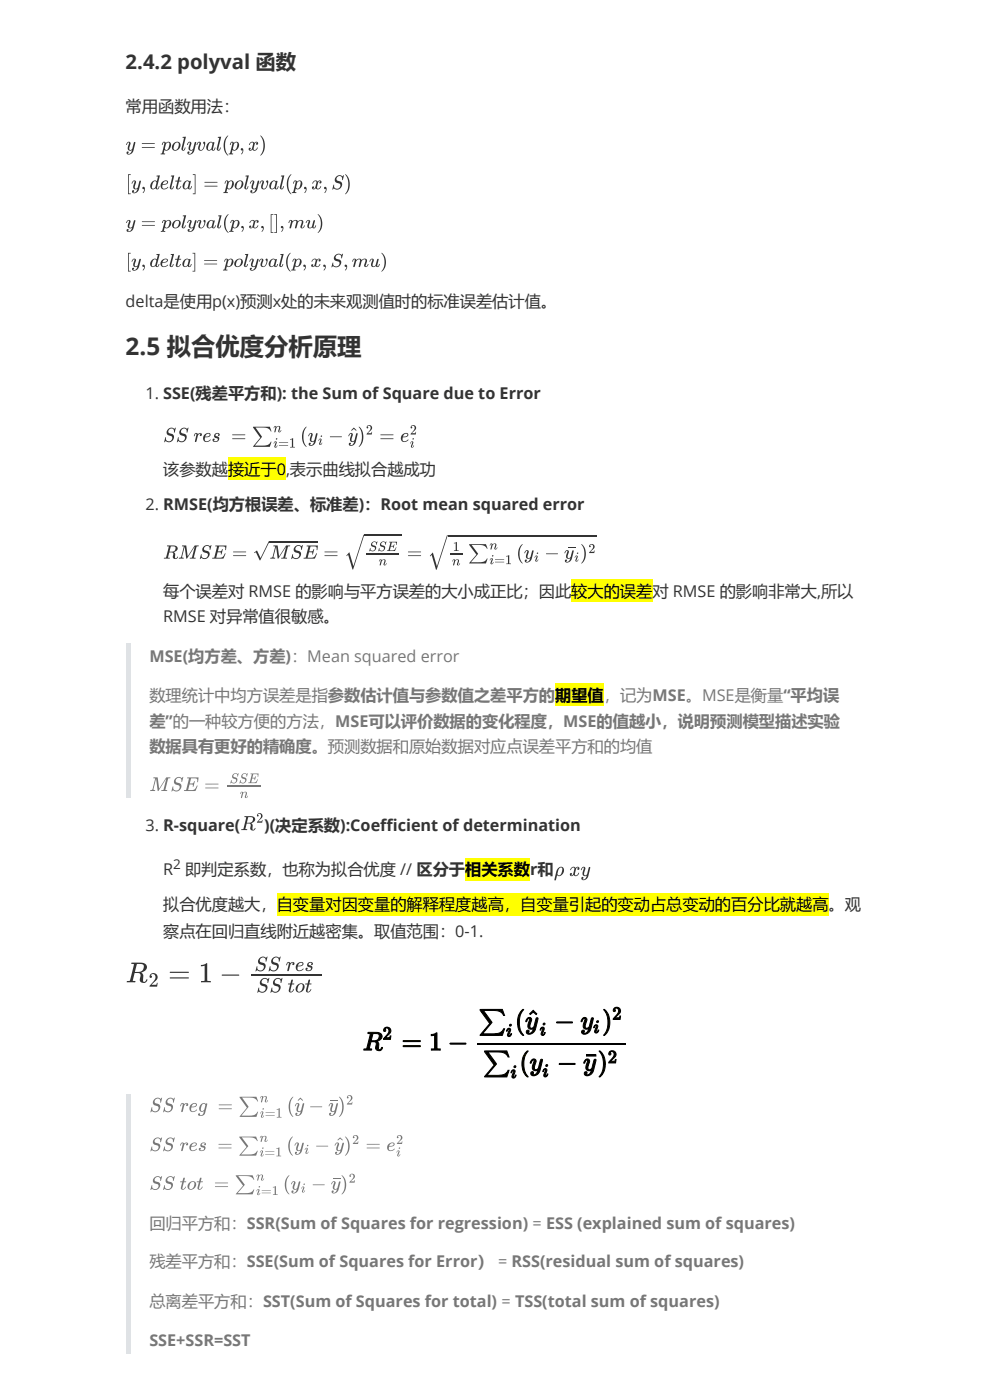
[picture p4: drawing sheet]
<svg xmlns="http://www.w3.org/2000/svg" width="210mm" height="297mm" viewBox="0 0 210 297" stroke-linecap="round" stroke-linejoin="round" font-family="sans-serif">
<defs><g id="words">
<text font-size="5.2" fill="#333" x="26.6" y="75.3">2.5 拟合优度分析原理</text>
<text font-size="4.3" fill="#333" x="26.6" y="14.7">2.4.2 polyval 函数</text>
<g font-size="3.4" fill="#333">
<text x="26.6" y="23.7">常用函数用法：</text>
<text x="26.6" y="65">delta是使用p(x)预测x处的未来观测值时的标准误差估计值。</text>
<text x="30.9" y="84.6">1. SSE(残差平方和): the Sum of Square due to Error</text>
<text x="34.6" y="100.8">该参数越</text>
<text x="60.6" y="100.8">,</text>
<text x="61.5" y="100.8">表示曲线拟合越成功</text>
<text x="30.9" y="108.2">2. RMSE(均方根误差、标准差)：Root mean squared error</text>
<text x="34.6" y="126.7">每个误差对 RMSE 的影响与平方误差的大小成正比；因此较大的误差对 RMSE 的影响非常大,所以</text>
<text x="34.6" y="132">RMSE 对异常值很敏感。</text>
<text x="30.9" y="176.2">3. R-square(</text>
<text x="56" y="176.2">)(决定系数):Coefficient of determination</text>
<text x="34.6" y="185.7">R</text>
<text x="39.2" y="185.7">即判定系数，也称为拟合优度 // 区分于相关系数r和</text>
<text x="34.6" y="193.1">拟合优度越大，</text>
<text x="175.7" y="193.1">。观</text>
<text x="34.6" y="198.7">察点在回归直线附近越密集。取值范围：0-1.</text>
</g>
<g font-size="3.4">
<text x="48.3" y="100.8">接近于0</text>
<text x="58.7" y="193.1">自变量对因变量的解释程度越高，自变量引起的变动占总变动的百分比就越高</text>
</g>
<g font-size="3.4" fill="#777">
<text x="31.7" y="140.5">MSE(均方差、方差)：Mean squared error</text>
<text x="31.7" y="148.7">数理统计中均方误差是指参数估计值与参数值之差平方的期望值</text>
<text x="128" y="148.7">，记为MSE。MSE是衡量“平均误</text>
<text x="31.7" y="154.2">差”的一种较方便的方法，MSE可以评价数据的变化程度，MSE的值越小，说明预测模型描述实验</text>
<text x="31.7" y="159.5">数据具有更好的精确度。预测数据和原始数据对应点误差平方和的均值</text>
<text x="31.7" y="260.6">回归平方和：SSR(Sum of Squares for regression) = ESS (explained sum of squares)</text>
<text x="31.7" y="268.8">残差平方和：SSE(Sum of Squares for Error） = RSS(residual sum of squares)</text>
<text x="31.7" y="277.3">总离差平方和：SST(Sum of Squares for total) = TSS(total sum of squares)</text>
<text x="31.7" y="285.5">SSE+SSR=SST</text>
</g>
<text font-size="2.9" fill="#333" x="36.7" y="184.4">2</text>
</g></defs>
<g fill="#dfe2e5">
<path d="M26.6 136.5h1.1v32.8h-1.1z"/>
<path d="M26.6 232.1h1.1v55.1h-1.1z"/>
</g>
<g fill="#333">
<path d="M27 30.2a.44 .44 0 0 1 .6 .1 .44 .44 0 0 1-.1 .6v.2a.4 .4 0 0 0 .2 .7 .4 .4 0 0 0 .4-.6l.3-1 .2-.1 .1 .3a3.1 3.1 0 0 1-1 2.3 .47 .47 0 0 1-.6 .1 .47 .47 0 0 1-.2-.6l.2-.1a.22 .22 0 0 1 .1 .3 .22 .22 0 0 1-.1 .2h.5l.4-.8-.1 .1a.57 .57 0 0 1-.7-.1 .57 .57 0 0 1-.1-.7l.3-.8h-.3l-.3 .5z"/>
<path d="M38.8 29h.6l-.6 2.8h.2l.3-.5a.45 .45 0 0 1-.2 .6 .45 .45 0 0 1-.6-.1l.5-2.5-.3-.1z"/>
<path d="M39.9 30.2a.44 .44 0 0 1 .6 .1 .44 .44 0 0 1-.1 .6v.2a.4 .4 0 0 0 .2 .7 .4 .4 0 0 0 .4-.6l.3-1 .2-.1 .1 .3a3.1 3.1 0 0 1-1 2.3 .47 .47 0 0 1-.6 .1 .47 .47 0 0 1-.2-.6l.2-.1a.22 .22 0 0 1 .1 .3 .22 .22 0 0 1-.1 .2h.4l.5-.8-.1 .1a.57 .57 0 0 1-.7-.1 .57 .57 0 0 1-.1-.7l.3-.8h-.3l-.3 .5z"/>
<path d="M41.9 30.3a.43 .43 0 0 1 .6-.1 .43 .43 0 0 1 0 .7 .5 .5 0 0 0-.2 .5 .5 .5 0 0 0 .5 .4 1.09 1.09 0 0 0 .3-1.6l.1-.1a.46 .46 0 0 1 .4 .3 .46 .46 0 0 1-.2 .5 .92 .92 0 0 1-1.2 .9 1.91 1.91 0 0 1 .1-1.6l-.6 .6z"/>
<path d="M46.2 29h.7l-.6 2.8h.2l.2-.5a.45 .45 0 0 1-.1 .6 .45 .45 0 0 1-.6-.1l.5-2.5-.3-.1z"/>
<path d="M48.2 28.8h.2a3.6 3.6 0 0 0 0 4.2 2.92 2.92 0 0 1-.2-4.2z"/>
<path d="M51.1 31.5l.1-.1a.68 .68 0 0 1 .2 1.2l-.2 .2-.1-.1 .3-.8a.26 .26 0 0 1-.3-.1 .26 .26 0 0 1 0-.3z"/>
<path d="M53 30.3l.5-.2 .4 .2a.39 .39 0 0 1 .6-.3 .39 .39 0 0 1 0 .7l-.2-.2 .2-.2-.2-.1a1.88 1.88 0 0 0-.5 1.6 .59 .59 0 0 0 .7-.5h.2a.66 .66 0 0 1-.5 .6 .66 .66 0 0 1-.7-.2 .38 .38 0 0 1-.6 .3 .38 .38 0 0 1 .1-.7 .22 .22 0 0 1 .1 .3 .22 .22 0 0 1-.2 .2h.1a.7 .7 0 0 0 .6-.9 .36 .36 0 0 0 .1-.4 .36 .36 0 0 0-.4-.2l-.5 .5z"/>
<path d="M55.2 28.8a2.69 2.69 0 0 1 0 4.2 3.6 3.6 0 0 0 0-4.2z"/>
<path d="M27.1 37h.6v.1h-.4v3.9h.4v.2h-.6z"/>
<path d="M28.2 38.4a.44 .44 0 0 1 .6 .1 .44 .44 0 0 1-.1 .6l-.1 .2a.4 .4 0 0 0 .3 .7 .4 .4 0 0 0 .4-.6l.3-1 .2-.1 .1 .3a3.1 3.1 0 0 1-1.1 2.3 .47 .47 0 0 1-.6 .1 .47 .47 0 0 1-.1-.6l.2-.1a.22 .22 0 0 1 .1 .3 .22 .22 0 0 1-.2 .2h.5l.4-.7h-.1a.57 .57 0 0 1-.7-.1 .57 .57 0 0 1 0-.7l.2-.8h-.2l-.4 .5z"/>
<path d="M30.2 39.7l.1-.1a.68 .68 0 0 1 .2 1.2l-.2 .2v-.1l.3-.8a.26 .26 0 0 1-.4-.1 .26 .26 0 0 1 0-.3z"/>
<path d="M36.3 37.3l.6-.1-.6 2.8h.2l.3-.5a.42 .42 0 0 1-.3 .6 .42 .42 0 0 1-.5-.3l.5-2.3-.3-.1z"/>
<path d="M37.9 37.5l.3 .1-.2 .7 .4 .1v.1h-.5l-.2 1.5 .3-.1 .3-.4a.54 .54 0 0 1-.2 .7 .54 .54 0 0 1-.7-.2l-.1-.3 .3-1.2-.4-.1 .5-.1z"/>
<path d="M40.9 37h.6v4.2h-.6v-.2h.4v-3.9h-.4z"/>
<path d="M52.1 37.3l.6-.1-.5 2.8h.1l.3-.5a.42 .42 0 0 1-.3 .6 .42 .42 0 0 1-.5-.3l.5-2.3-.3-.1z"/>
<path d="M53.2 38.4a.44 .44 0 0 1 .7 .1 .44 .44 0 0 1-.1 .6l-.1 .2a.4 .4 0 0 0 .3 .7 .4 .4 0 0 0 .4-.6l.2-1 .3-.1v.3a3.1 3.1 0 0 1-1 2.3 .47 .47 0 0 1-.6 .1 .47 .47 0 0 1-.2-.6l.2-.1a.22 .22 0 0 1 .2 .3 .22 .22 0 0 1-.2 .2h.5l.4-.7h-.1a.57 .57 0 0 1-.7-.1 .57 .57 0 0 1 0-.7l.2-.8h-.2l-.4 .5z"/>
<path d="M55.2 38.5a.44 .44 0 0 1 .7-.1 .44 .44 0 0 1-.1 .7 .5 .5 0 0 0-.2 .5 .5 .5 0 0 0 .5 .4 1.09 1.09 0 0 0 .3-1.6l.2-.1a.46 .46 0 0 1 .4 .3 .46 .46 0 0 1-.2 .5 .92 .92 0 0 1-1.3 .9 1.9 1.9 0 0 1 .1-1.5l-.6 .5z"/>
<path d="M59.6 37.3l.7-.1-.6 2.8h.2l.2-.5a.42 .42 0 0 1-.2 .6 .42 .42 0 0 1-.6-.3l.6-2.3-.3-.1z"/>
<path d="M61.6 37.1l.2-.1a3.6 3.6 0 0 0 0 4.2 2.9 2.9 0 0 1-.2-4.1z"/>
<path d="M64.5 39.7l.1-.1a.68 .68 0 0 1 .2 1.2l-.2 .2-.1-.1 .4-.8a.26 .26 0 0 1-.4-.1 .26 .26 0 0 1 0-.3z"/>
<path d="M66.4 38.5l.5-.2 .5 .2a.39 .39 0 0 1 .6-.3 .39 .39 0 0 1-.1 .7l-.2-.1 .2-.3-.1-.1a1.87 1.87 0 0 0-.5 1.6 .59 .59 0 0 0 .7-.5h.1a.67 .67 0 0 1-.5 .6 .67 .67 0 0 1-.7-.2 .38 .38 0 0 1-.6 .3 .38 .38 0 0 1 .1-.7 .22 .22 0 0 1 .2 .3 .22 .22 0 0 1-.2 .2 .7 .7 0 0 0 .6-.9 .36 .36 0 0 0 .1-.4 .36 .36 0 0 0-.4-.2l-.5 .5z"/>
<path d="M68.8 39.7v-.1a.68 .68 0 0 1 .2 1.2l-.1 .2-.1-.1 .3-.8a.26 .26 0 0 1-.3-.1 .26 .26 0 0 1 0-.3z"/>
<path d="M71.2 37.5l.2-.1a1 1 0 0 1 1.2 0l.3-.2-.2 .9-.2 .1a.59 .59 0 0 0-.6-.8 .59 .59 0 0 0-.3 .9 .98 .98 0 0 1 .9 1.3 .98 .98 0 0 1-1.5 .5l-.2-.1-.4 .2 .3-1h.1a.67 .67 0 0 0 .8 .9 .67 .67 0 0 0 .4-1.2 .82 .82 0 0 1-.9-.4 .82 .82 0 0 1 .1-1z"/>
<path d="M73.2 37a2.68 2.68 0 0 1 0 4.2 3.6 3.6 0 0 0 0-4.2z"/>
<path d="M27 46.8a.43 .43 0 0 1 .6 0 .43 .43 0 0 1-.1 .7v.2a.38 .38 0 0 0 .2 .6 .38 .38 0 0 0 .4-.6l.3-.9 .2-.1 .1 .2a2.85 2.85 0 0 1-1 2.2 .46 .46 0 0 1-.6 .1 .46 .46 0 0 1-.2-.5l.3-.1 .1 .2-.2 .2 .3 .1 .4-.3 .2-.5a.61 .61 0 0 1-.9-.1 .61 .61 0 0 1 .1-.8l.2-.5a.45 .45 0 0 0-.6 .4z"/>
<path d="M38.8 45.7h.7l-.6 2.6h.1l.3-.5a.42 .42 0 0 1-.3 .5 .42 .42 0 0 1-.5-.3l.6-2.1h-.3z"/>
<path d="M39.9 46.8a.43 .43 0 0 1 .7 0 .43 .43 0 0 1-.1 .7l-.1 .2a.38 .38 0 0 0 .3 .6 .38 .38 0 0 0 .4-.6l.2-.9 .3-.1v.2a2.85 2.85 0 0 1-1 2.2 .46 .46 0 0 1-.6 .1 .46 .46 0 0 1-.2-.5l.4-.1v.2l-.2 .2 .4 .1 .3-.3 .2-.5a.61 .61 0 0 1-.8-.1 .61 .61 0 0 1 .1-.8l.1-.5a.45 .45 0 0 0-.5 .4z"/>
<path d="M41.9 46.8a.42 .42 0 0 1 .7 0 .42 .42 0 0 1-.1 .6 .47 .47 0 0 0-.1 .6 .47 .47 0 0 0 .4 .3 .98 .98 0 0 0 .3-1.5l.2-.1a.43 .43 0 0 1 .4 .3 .43 .43 0 0 1-.2 .4 .82 .82 0 0 1-.4 .9 .82 .82 0 0 1-1-.1l.3-1.3-.2-.1-.5 .5z"/>
<path d="M46.3 45.7h.7l-.6 2.6h.1l.3-.5a.42 .42 0 0 1-.3 .5 .42 .42 0 0 1-.5-.3l.6-2.1h-.3z"/>
<path d="M48.1 45.7l.4-.3a3.2 3.2 0 0 0 0 4 2.6 2.6 0 0 1-.4-3.7z"/>
<path d="M51.2 48h.1a.62 .62 0 0 1 .2 1l-.3 .1 .3-.7a.25 .25 0 0 1-.3-.1 .25 .25 0 0 1 0-.3z"/>
<path d="M53.1 46.9l.5-.2 .4 .2a.38 .38 0 0 1 .6-.3 .38 .38 0 0 1 .1 .7l-.3-.1 .2-.3-.2-.1a1.68 1.68 0 0 0-.5 1.5 .59 .59 0 0 0 .7-.5l.2 .1a.66 .66 0 0 1-.5 .5 .66 .66 0 0 1-.7-.2 .37 .37 0 0 1-.6 .3 .37 .37 0 0 1 .1-.7l.2 .2-.2 .3a.35 .35 0 0 0 .4-.1 .35 .35 0 0 0 .1-.3l.1-.5a.35 .35 0 0 0 0-.6 .35 .35 0 0 0-.6 .3l-.2 .2z"/>
<path d="M55.4 48h.1a.62 .62 0 0 1 .2 1l-.3 .1 .4-.7a.25 .25 0 0 1-.3-.1 .25 .25 0 0 1-.1-.3z"/>
<path d="M57.4 45.4h.6v.2h-.4v3.6h.4v.2h-.6z"/>
<path d="M58.1 45.4h.6v4h-.6v-.2h.5v-3.6h-.5z"/>
<path d="M59.6 48h.1a.62 .62 0 0 1 .2 1l-.3 .1 .3-.7a.25 .25 0 0 1-.3-.1 .25 .25 0 0 1 0-.3z"/>
<path d="M61.4 46.8l.4-.1 .2 .3 .8-.3 .4 .3a.63 .63 0 0 1 .9-.3 .63 .63 0 0 1 .1 1l-.2 .6 .6-.5a.47 .47 0 0 1-.5 .6 .47 .47 0 0 1-.3-.8l.1-.7h-.3l-.5 .4-.3 1.1h-.2l.2-1.4v-.1h-.4l-.4 .4-.3 1.1-.2 .1-.1-.2 .3-1.4-.2-.1-.3 .5z"/>
<path d="M65 46.8a.43 .43 0 0 1 .7 0 .43 .43 0 0 1-.1 .6l-.1 .3a.4 .4 0 0 0 .3 .6 .4 .4 0 0 0 .4-.5 1 1 0 0 1 .5-1.1l.1 .1-.3 1.5h.2l.2-.5a.44 .44 0 0 1-.2 .6 .44 .44 0 0 1-.5-.2 .61 .61 0 0 1-.9 .1 .61 .61 0 0 1 0-.9l.1-.5a.45 .45 0 0 0-.5 .4z"/>
<path d="M67.4 45.4a2.44 2.44 0 0 1-.1 4 3.2 3.2 0 0 0 .1-4z"/>
<path d="M27.1 53.6h.6v.2h-.4v3.7h.4v.1h-.6z"/>
<path d="M28.2 55a.43 .43 0 0 1 .6 0 .43 .43 0 0 1-.1 .7l-.1 .2a.38 .38 0 0 0 .3 .6 .38 .38 0 0 0 .4-.6l.2-.9 .3-.1v.2a2.85 2.85 0 0 1-1 2.2 .46 .46 0 0 1-.6 .1 .46 .46 0 0 1-.2-.5l.4-.1v.2l-.2 .2 .4 .1 .3-.3 .2-.5a.61 .61 0 0 1-.8-.1 .61 .61 0 0 1 .1-.8l.1-.5a.45 .45 0 0 0-.5 .4z"/>
<path d="M30.2 56.2h.1a.62 .62 0 0 1 .2 1l-.3 .1 .4-.7a.25 .25 0 0 1-.4-.1 .25 .25 0 0 1 0-.3z"/>
<path d="M36.2 53.9h.7l-.6 2.6h.2l.3-.5a.43 .43 0 0 1-.3 .5 .43 .43 0 0 1-.6-.3l.6-2.1h-.3z"/>
<path d="M37.8 54.2l.3 .1-.1 .6 .4 .1-.1 .1h-.4l-.3 1.4 .4-.1 .2-.4a.53 .53 0 0 1-.2 .7 .53 .53 0 0 1-.7-.2v-.3l.3-1.1-.5-.1 .5-.1z"/>
<path d="M40.8 53.6h.6v4h-.6v-.1h.4v-3.7h-.4z"/>
<path d="M52 53.9h.6l-.6 2.6h.2l.3-.5a.43 .43 0 0 1-.3 .5 .43 .43 0 0 1-.5-.3l.5-2.1h-.3z"/>
<path d="M53.1 55a.43 .43 0 0 1 .7 0 .43 .43 0 0 1-.1 .7l-.1 .2a.38 .38 0 0 0 .3 .6 .38 .38 0 0 0 .4-.6l.2-.9 .2-.1 .1 .2a2.85 2.85 0 0 1-1 2.2 .46 .46 0 0 1-.6 .1 .46 .46 0 0 1-.2-.5l.4-.1v.2l-.2 .2 .3 .1 .4-.3 .2-.5a.61 .61 0 0 1-.8-.1 .61 .61 0 0 1 0-.8l.2-.5a.45 .45 0 0 0-.6 .4z"/>
<path d="M55.1 55a.42 .42 0 0 1 .7 0 .42 .42 0 0 1-.1 .6 .47 .47 0 0 0-.2 .6 .47 .47 0 0 0 .5 .3 .98 .98 0 0 0 .3-1.5l.2-.1a.43 .43 0 0 1 .3 .3 .43 .43 0 0 1-.1 .4 .82 .82 0 0 1-.5 .9 .82 .82 0 0 1-.9-.1l.2-1.3-.2-.1-.4 .5z"/>
<path d="M59.5 53.9h.6l-.6 2.6h.2l.3-.5a.43 .43 0 0 1-.3 .5 .43 .43 0 0 1-.5-.3l.5-2.1h-.3z"/>
<path d="M61.3 53.9l.3-.2a3.2 3.2 0 0 0 0 3.9 2.6 2.6 0 0 1-.3-3.7z"/>
<path d="M64.4 56.2a.62 .62 0 0 1 .2 1l-.2 .1 .3-.7a.25 .25 0 0 1-.3-.1 .25 .25 0 0 1 0-.3z"/>
<path d="M66.3 55.1l.4-.2 .5 .2a.38 .38 0 0 1 .5-.3 .38 .38 0 0 1 .1 .7l-.2-.1 .2-.3-.2-.1a1.69 1.69 0 0 0-.5 1.5 .59 .59 0 0 0 .7-.5l.1 .1a.66 .66 0 0 1-.4 .5 .66 .66 0 0 1-.7-.2 .37 .37 0 0 1-.6 .3 .37 .37 0 0 1 0-.6l.2 .1-.2 .3a.35 .35 0 0 0 .4-.1 .35 .35 0 0 0 .1-.3l.1-.5a.35 .35 0 0 0 0-.5 .35 .35 0 0 0-.5 .2l-.2 .2z"/>
<path d="M68.6 56.2h.1a.62 .62 0 0 1 .1 1l-.2 .1 .3-.7a.25 .25 0 0 1-.3-.1 .25 .25 0 0 1 0-.3z"/>
<path d="M71 54.2l.2-.2a1.04 1.04 0 0 1 1.2 0l.3-.2-.2 .9-.1 .1a.6 .6 0 0 0-.6-.8 .6 .6 0 0 0-.5 .9h.1a.92 .92 0 0 1 .9 1.1 .92 .92 0 0 1-1.3 .7 .46 .46 0 0 0-.7 0l.2-1h.1a.65 .65 0 0 0 .8 .8 .65 .65 0 0 0 .4-1 .77 .77 0 0 1-.9-.4 .77 .77 0 0 1 .1-.9z"/>
<path d="M73.1 56.2h.1a.62 .62 0 0 1 .2 1l-.3 .1 .3-.7a.25 .25 0 0 1-.3-.1 .25 .25 0 0 1 0-.3z"/>
<path d="M74.9 55l.4-.1 .2 .3 .8-.3 .4 .3a.63 .63 0 0 1 .9-.3 .63 .63 0 0 1 .1 1l-.2 .6 .6-.5a.47 .47 0 0 1-.5 .6 .47 .47 0 0 1-.3-.7l.1-.8h-.3l-.4 .4-.3 1.1h-.3l.2-1.3v-.2h-.4l-.4 .4-.3 1.1-.2 .1-.1-.1 .3-1.4-.2-.2-.3 .5z"/>
<path d="M78.5 55a.43 .43 0 0 1 .7 0 .43 .43 0 0 1-.1 .6l-.1 .3a.4 .4 0 0 0 .3 .6 .4 .4 0 0 0 .4-.5 1 1 0 0 1 .5-1.1l.1 .1-.3 1.5h.2l.2-.5a.44 .44 0 0 1-.2 .6 .44 .44 0 0 1-.5-.2 .61 .61 0 0 1-.9 .1 .61 .61 0 0 1 0-.9l.1-.5a.45 .45 0 0 0-.5 .4z"/>
<path d="M80.9 53.6a2.44 2.44 0 0 1-.1 4 3.2 3.2 0 0 0 .1-4z"/>
<path d="M35.6 91.1l.1-.1a.99 .99 0 0 1 1.3-.1l.3-.2-.3 1-.1 .1a.6 .6 0 0 0-.6-.9 .6 .6 0 0 0-.4 1 .98 .98 0 0 1 .9 1.3 .98 .98 0 0 1-1.4 .5l-.3-.2-.3 .3 .2-1h.2a.67 .67 0 0 0 .8 .8 .67 .67 0 0 0 .3-1.1 .83 .83 0 0 1-.9-.4 .83 .83 0 0 1 .2-1z"/>
<path d="M38.3 91.1l.1-.1a.99 .99 0 0 1 1.3-.1l.3-.2-.3 1-.1 .1a.6 .6 0 0 0-.6-.9 .6 .6 0 0 0-.4 1 .98 .98 0 0 1 .9 1.3 .98 .98 0 0 1-1.5 .5l-.2-.2-.3 .3 .2-1h.2a.67 .67 0 0 0 .8 .8 .67 .67 0 0 0 .3-1.1 .83 .83 0 0 1-.9-.4 .83 .83 0 0 1 .2-1z"/>
<path d="M41.3 92l.4-.1 .3 .2a.4 .4 0 0 1 .6-.3 .4 .4 0 0 1 0 .7l-.2-.2 .2-.2a.82 .82 0 0 0-.8 .9l-.2 .7-.2 .1 .3-1.6-.2-.2-.4 .5z"/>
<path d="M45.5 92.1a.52 .52 0 0 1 .7-.3 .52 .52 0 0 1 .3 .6 .18 .18 0 0 1-.3 0 .18 .18 0 0 1 .2-.3 .35 .35 0 0 0-.5-.1 .35 .35 0 0 0-.1 .5 .35 .35 0 0 0 .4 .1 .68 .68 0 0 1-.1 1.1 .68 .68 0 0 1-1-.5 .22 .22 0 0 1 .2-.1 .22 .22 0 0 1 .2 .2 .22 .22 0 0 1-.2 .2 .44 .44 0 0 0 .6 .1 .44 .44 0 0 0 .1-.6 .53 .53 0 0 1-.6-.3 .53 .53 0 0 1 .1-.6z"/>
<path d="M53.7 90.5h3.5l.4 1h-.2a1.89 1.89 0 0 0-2.2-.8h-1l1.3 2-1.5 1.8h1.2a2.03 2.03 0 0 0 2.2-.8h.2l-.4 1.1h-3.6l1.6-1.9z"/>
<path d="M58.1 90.5l.3-.1 .2 .2a.46 .46 0 0 1 .7-.2 .46 .46 0 0 1 0 .8v.4l.3-.4a.29 .29 0 0 1-.2 .5 .29 .29 0 0 1-.4-.3l.2-.7-.1-.2a1.04 1.04 0 0 0-.7 1.1l-.2 .1 .2-1.1-.1-.1-.3 .4z"/>
<path d="M61.5 93.1l.6-.1v1.8h.4v.2h-1v-.2h.4v-1.6l-.4 .1z"/>
<path d="M64.8 90.6l.2-.1a3.7 3.7 0 0 0 0 4.3 2.95 2.95 0 0 1-.2-4.2z"/>
<path d="M65.6 92a.45 .45 0 0 1 .7 .1 .45 .45 0 0 1-.1 .6l-.1 .2a.4 .4 0 0 0 .2 .7 .4 .4 0 0 0 .5-.6l.2-1 .2-.1 .1 .2a3.1 3.1 0 0 1-1 2.4 .47 .47 0 0 1-.6 .1 .47 .47 0 0 1-.2-.6l.2-.1a.23 .23 0 0 1 .2 .3 .23 .23 0 0 1-.2 .2h.5l.4-.8-.1 .1a.57 .57 0 0 1-.7-.1 .57 .57 0 0 1 0-.7l.2-.8h-.3l-.3 .4z"/>
<path d="M70 92.6l2.5 .1-2.5 .1z"/>
<path d="M74.1 92a.45 .45 0 0 1 .7 .1 .45 .45 0 0 1-.1 .6l-.1 .2a.4 .4 0 0 0 .3 .7 .4 .4 0 0 0 .4-.6l.2-1 .2-.1 .1 .2a3.1 3.1 0 0 1-1 2.4 .47 .47 0 0 1-.6 .1 .47 .47 0 0 1-.2-.6l.2-.1a.23 .23 0 0 1 .2 .3 .23 .23 0 0 1-.2 .2h.5l.4-.8-.1 .1a.57 .57 0 0 1-.7-.1 .57 .57 0 0 1 0-.7l.2-.8h-.3l-.3 .4z"/>
<path d="M75 90.7l.6 .6-.1 .1-.5-.4-.4 .4-.2-.1z"/>
<path d="M76.1 90.5a2.72 2.72 0 0 1 0 4.3 3.7 3.7 0 0 0 0-4.3z"/>
<path d="M77.9 90.3a.65 .65 0 0 1 .9 .2 .65 .65 0 0 1-.3 1l-.5 .4h.7l.2-.3-.1 .6h-1.1l.6-.8a.59 .59 0 0 0 .2-.6 .59 .59 0 0 0-.4-.5l-.2 .2a.18 .18 0 0 1 .2 .2 .18 .18 0 0 1-.2 .2 .18 .18 0 0 1-.2-.2z"/>
<path d="M87.2 90.3a.65 .65 0 0 1 1 .2 .65 .65 0 0 1-.4 1l-.5 .4h.7l.2-.3-.1 .6h-1.1l.6-.8a.59 .59 0 0 0 .3-.6 .59 .59 0 0 0-.5-.5l-.2 .2a.18 .18 0 0 1 .2 .2 .18 .18 0 0 1-.2 .2 .18 .18 0 0 1-.2-.2z"/>
<path d="M30.1 30.4l2.7 .1-2.7 .1zM30.1 31.2l2.7 .1-2.7 .1z"/>
<path d="M34.5 30.2l.4-.1 .3 .2a.64 .64 0 0 1 .8-.1 .64 .64 0 0 1 .2 .8 .92 .92 0 0 1-1.2 .9l-.1-.1-.2 .7 .3 .1v.1l-.9 .1v-.2l.2-.1 .6-2-.1-.2h-.1l-.4 .5zM35.3 30.4l-.2 .4a.57 .57 0 0 0-.2 .6 .57 .57 0 0 0 .5 .4l.4-.6a.55 .55 0 0 0 .2-.5 .55 .55 0 0 0-.5-.5z"/>
<path d="M36.8 30.5a.85 .85 0 0 1 1.3-.2 .85 .85 0 0 1-.2 1.3 .84 .84 0 0 1-1.3 .1 .84 .84 0 0 1 .2-1.2zM37.1 30.5a.85 .85 0 0 0 .1 1.3 1.07 1.07 0 0 0 .5-1.5l-.3-.1z"/>
<path d="M44 30.5l.5-.4h.4l.2 .2 .3-.1-.2 1.6 .4-.5a.43 .43 0 0 1-.1 .5 .43 .43 0 0 1-.5 .1l-.2-.2a.64 .64 0 0 1-.9 .2 .64 .64 0 0 1-.1-.9zM44.5 30.4l-.4 1a.3 .3 0 0 0 .1 .3 .3 .3 0 0 0 .3 .1 1.37 1.37 0 0 0 .5-1.3 .33 .33 0 0 0-.2-.3 .33 .33 0 0 0-.3 .2z"/>
<path d="M48.9 30.2l.5-.1 .2 .2a.64 .64 0 0 1 .9-.1 .64 .64 0 0 1 .2 .8 .92 .92 0 0 1-1.3 .9l-.1-.1-.2 .7 .3 .1v.1l-.9 .1v-.2l.3-.1 .5-2v-.2h-.2l-.3 .5zM49.7 30.4l-.2 .4a.57 .57 0 0 0-.1 .6 .57 .57 0 0 0 .4 .4l.4-.6a.55 .55 0 0 0 .2-.5 .55 .55 0 0 0-.5-.5z"/>
<path d="M33.2 37.3l.7-.1-.6 2.8h.2l.2-.5a.45 .45 0 0 1-.1 .6 .45 .45 0 0 1-.6-.2h-.1a.67 .67 0 0 1-.9 .1 .67 .67 0 0 1-.1-.9 .86 .86 0 0 1 1.4-.6l.2-1-.3-.1zM32.6 38.6l-.4 1a.3 .3 0 0 0 .1 .3 .3 .3 0 0 0 .3 .1l.4-.3 .2-.9-.2-.3z"/>
<path d="M34.3 38.7l.2-.2a.69 .69 0 0 1 1.1 .1 1.23 1.23 0 0 1-1.1 .6 .55 .55 0 0 0 .1 .8 .55 .55 0 0 0 .8-.2l.2-.2a.81 .81 0 0 1-1.1 .5 .81 .81 0 0 1-.4-1.1zM34.7 38.6l-.2 .4a.82 .82 0 0 0 .9-.4l-.2-.2z"/>
<path d="M39 38.7l.5-.4h.4l.2 .2 .3-.1-.2 1.6 .4-.5a.43 .43 0 0 1-.1 .5 .43 .43 0 0 1-.5 .1l-.2-.2a.65 .65 0 0 1-.9 .2 .65 .65 0 0 1-.1-.9zM39.5 38.6l-.4 1a.31 .31 0 0 0 .1 .3 .31 .31 0 0 0 .3 .1 1.37 1.37 0 0 0 .5-1.2 .33 .33 0 0 0-.2-.3 .33 .33 0 0 0-.3 .1z"/>
<path d="M43.4 38.6l2.7 .1-2.7 .1zM43.4 39.4l2.7 .1-2.7 .1z"/>
<path d="M47.8 38.4l.5-.1 .2 .2a.65 .65 0 0 1 .9-.1 .65 .65 0 0 1 .2 .8 .93 .93 0 0 1-1.3 .9l-.1-.1-.2 .7 .3 .1v.1l-.9 .1v-.2l.3-.1 .5-2-.1-.2h-.1l-.4 .5zM48.6 38.6l-.2 .4a.57 .57 0 0 0-.1 .6 .57 .57 0 0 0 .4 .4l.4-.6a.55 .55 0 0 0 .2-.5 .55 .55 0 0 0-.5-.4z"/>
<path d="M50.1 38.7a.85 .85 0 0 1 1.3-.2 .85 .85 0 0 1-.2 1.3 .84 .84 0 0 1-1.3 .2 .84 .84 0 0 1 .2-1.3zM50.4 38.7a.85 .85 0 0 0 .1 1.3 1.07 1.07 0 0 0 .5-1.5h-.3z"/>
<path d="M57.4 38.7l.5-.4h.4l.2 .2 .2-.1-.1 1.6 .3-.5a.43 .43 0 0 1 0 .5 .43 .43 0 0 1-.5 .1l-.2-.2a.65 .65 0 0 1-.9 .2 .65 .65 0 0 1-.2-.9zM57.8 38.6l-.3 1a.31 .31 0 0 0 0 .3 .31 .31 0 0 0 .4 .1 1.37 1.37 0 0 0 .5-1.2 .33 .33 0 0 0-.2-.3 .33 .33 0 0 0-.4 .1z"/>
<path d="M62.3 38.4l.5-.1 .2 .2a.65 .65 0 0 1 .9-.1 .65 .65 0 0 1 .2 .8 .93 .93 0 0 1-1.3 .9l-.1-.1-.2 .7 .3 .1v.1l-.9 .1v-.2l.3-.1 .5-2v-.2h-.2l-.3 .5zM63.2 38.6l-.3 .4a.57 .57 0 0 0-.1 .6 .57 .57 0 0 0 .4 .4l.4-.6a.55 .55 0 0 0 .2-.5 .55 .55 0 0 0-.4-.4z"/>
<path d="M30.1 47h2.8l-2.8 .1zM30.1 47.8h2.8l-2.8 .1z"/>
<path d="M34.6 46.8l.4-.1 .2 .2a.67 .67 0 0 1 1-.1 .67 .67 0 0 1 0 1 .74 .74 0 0 1-.5 .6 .74 .74 0 0 1-.8-.1l-.2 .7h.3v.2h-.9v-.2h.3l.5-2v-.2h-.2l-.3 .5zM35.3 47l-.2 .4a.52 .52 0 0 0-.1 .5 .52 .52 0 0 0 .4 .4l.4-.6a.51 .51 0 0 0 .2-.5 .51 .51 0 0 0-.4-.4z"/>
<path d="M36.8 47a.82 .82 0 0 1 1.3-.2 .82 .82 0 0 1-.1 1.3 .81 .81 0 0 1-1.3 .2 .81 .81 0 0 1 .1-1.3zM37.1 47a.77 .77 0 0 0 .1 1.3 .98 .98 0 0 0 .6-1.5z"/>
<path d="M44.1 47l.5-.3h.4l.2 .2 .2-.2-.2 1.6h.2l.2-.5a.41 .41 0 0 1 0 .6 .41 .41 0 0 1-.5 0l-.2-.2a.67 .67 0 0 1-1 .1 .67 .67 0 0 1 0-1zM44.5 46.9l-.3 1a.29 .29 0 0 0 0 .3 .29 .29 0 0 0 .4 .1 1.38 1.38 0 0 0 .5-1.2l-.2-.3z"/>
<path d="M49 46.8l.5-.1 .2 .2a.67 .67 0 0 1 1-.1 .67 .67 0 0 1-.1 1 .74 .74 0 0 1-.4 .6 .74 .74 0 0 1-.8-.1l-.2 .7h.3v.2h-.9v-.2h.3l.5-2-.1-.2h-.1l-.4 .5zM49.8 47l-.2 .4a.52 .52 0 0 0-.1 .5 .52 .52 0 0 0 .4 .4l.4-.6a.51 .51 0 0 0 .2-.5 .51 .51 0 0 0-.5-.4z"/>
<path d="M33.2 53.9h.7l-.6 2.6h.1l.3-.5a.44 .44 0 0 1-.2 .6 .44 .44 0 0 1-.6-.2 .68 .68 0 0 1-1 0 .68 .68 0 0 1 .1-1 .78 .78 0 0 1 1.2-.4l.3-.8-.3-.1zM32.6 55.1l-.4 1a.29 .29 0 0 0 .1 .3 .29 .29 0 0 0 .3 .1l.3-.3 .3-.9-.2-.3z"/>
<path d="M34.3 55.2l.3-.2a.66 .66 0 0 1 1 .2 1.25 1.25 0 0 1-1.2 .6 .54 .54 0 0 0 .2 .7 .54 .54 0 0 0 .8-.2l.2-.2a.8 .8 0 0 1-1.3 .4 .8 .8 0 0 1 0-1.3zM34.7 55.2l-.2 .4 .7-.1 .2-.3-.3-.2z"/>
<path d="M39 55.2l.4-.3h.4l.3 .2 .2-.1-.2 1.5h.2l.2-.5a.41 .41 0 0 1 0 .6 .41 .41 0 0 1-.6 0l-.1-.2a.67 .67 0 0 1-1 .1 .67 .67 0 0 1 0-1zM39.4 55.1l-.4 1a.29 .29 0 0 0 .1 .3 .29 .29 0 0 0 .3 .1 1.38 1.38 0 0 0 .6-1.2l-.2-.3z"/>
<path d="M43.3 55.2h2.7l-2.7 .1zM43.3 56h2.7l-2.7 .1z"/>
<path d="M47.7 55l.5-.1 .2 .2a.67 .67 0 0 1 1 0 .67 .67 0 0 1 0 .9 .74 .74 0 0 1-.5 .7 .74 .74 0 0 1-.8-.2l-.2 .7h.3v.2h-.9v-.2h.3l.5-2v-.1l-.2-.1-.4 .5zM48.5 55.2l-.2 .4a.52 .52 0 0 0-.1 .5 .52 .52 0 0 0 .4 .4l.4-.6a.51 .51 0 0 0 .2-.5 .51 .51 0 0 0-.5-.4z"/>
<path d="M50 55.2a.82 .82 0 0 1 1.3-.2 .82 .82 0 0 1-.2 1.3 .81 .81 0 0 1-1.2 .2 .81 .81 0 0 1 .1-1.3zM50.3 55.2a.77 .77 0 0 0 .1 1.3 .98 .98 0 0 0 .5-1.5z"/>
<path d="M57.3 55.2l.4-.3h.4l.3 .2 .2-.1-.2 1.5h.2l.2-.5a.41 .41 0 0 1 0 .6 .41 .41 0 0 1-.6 0l-.1-.2a.67 .67 0 0 1-1 .1 .67 .67 0 0 1 0-1zM57.7 55.1l-.4 1a.29 .29 0 0 0 .1 .3 .29 .29 0 0 0 .3 .1 1.38 1.38 0 0 0 .6-1.2l-.2-.3z"/>
<path d="M62.2 55l.4-.1 .2 .2a.67 .67 0 0 1 1 0 .67 .67 0 0 1 0 .9 .74 .74 0 0 1-.5 .7 .74 .74 0 0 1-.7-.2l-.2 .7h.3v.2h-1l.1-.2h.2l.5-2v-.1l-.2-.1-.3 .5zM62.9 55.2l-.1 .4a.52 .52 0 0 0-.2 .5 .52 .52 0 0 0 .5 .4l.4-.6a.51 .51 0 0 0 .1-.5 .51 .51 0 0 0-.4-.4z"/>
<path d="M43.3 92.2l.2-.1a.69 .69 0 0 1 1.1 .1 1.22 1.22 0 0 1-1.1 .6 .55 .55 0 0 0 .1 .8 .55 .55 0 0 0 .8-.2l.2-.2a.81 .81 0 0 1-1.1 .5 .81 .81 0 0 1-.4-1.1zM43.7 92.2l-.2 .4a.82 .82 0 0 0 .9-.4l-.2-.2z"/>
<path d="M49.2 92.2l2.8 .1h-2.7zM49.2 93l2.8 .1-2.7 .1z"/>
<path d="M58.5 93.1a.16 .16 0 0 1 .3 0 .16 .16 0 0 1-.3 0zM58.2 93.8a.31 .31 0 0 1 .4-.1 .31 .31 0 0 1 0 .5l-.2 .7 .3-.4a.29 .29 0 0 1-.2 .4 .29 .29 0 0 1-.3-.4l.3-.7h-.2l-.3 .3z"/>
<path d="M59.1 93.9h2zM59.1 94.5h2z"/>
<path d="M68 92.5a.16 .16 0 0 1 .3 0 .16 .16 0 0 1-.3 0zM67.7 93.2a.31 .31 0 0 1 .4-.1 .31 .31 0 0 1 0 .5l-.2 .7 .3-.4a.29 .29 0 0 1-.2 .5 .29 .29 0 0 1-.3-.5l.2-.7h-.1l-.3 .3z"/>
<path d="M80.7 92.2l2.7 .1h-2.7zM80.7 93l2.7 .1-2.7 .1z"/>
<path d="M85.3 92.2l.1-.1a.69 .69 0 0 1 1.2 .1 1.22 1.22 0 0 1-1.2 .6 .55 .55 0 0 0 .2 .8 .55 .55 0 0 0 .7-.2l.2-.2a.81 .81 0 0 1-1.1 .5 .81 .81 0 0 1-.3-1.1zM85.6 92.2l-.2 .4a.82 .82 0 0 0 1-.4l-.3-.2z"/>
<path d="M87.4 93.1a.16 .16 0 0 1 .3 0 .16 .16 0 0 1-.3 0zM87.1 93.8a.31 .31 0 0 1 .5-.1 .31 .31 0 0 1-.1 .5l-.1 .7 .3-.4a.29 .29 0 0 1-.3 .4 .29 .29 0 0 1-.2-.4l.2-.7h-.1l-.3 .3z"/>
</g>
<path d="M48.3 97.1h12.2v4.7h-12.2z" fill="#ff0"/>
<g fill="#333">
<path d="M38.6 115.7h.9l.3 2.3 1.5-2.3 .8 .1-.4 .2-.6 2.3h.4v.2h-1.3l.5-.2 .6-2.4-1.7 2.6-.4-2.5-.6 2.2 .3 .1v.2h-1l.3-.2a3.4 3.4 0 0 0 .7-2.1l.1-.3h-.4z"/>
<path d="M43.1 116l.2-.1a1.02 1.02 0 0 1 1.2-.1l.3-.2-.2 1h-.1a.58 .58 0 0 0-.7-.8 .58 .58 0 0 0-.3 1 .96 .96 0 0 1 .9 1.2 .96 .96 0 0 1-1.5 .5l-.2-.2-.3 .3 .2-1h.1a.66 .66 0 0 0 .8 .8 .66 .66 0 0 0 .4-1 .79 .79 0 0 1-.9-.4 .79 .79 0 0 1 .1-1z"/>
<path d="M45.7 115.7h2.3l-.1 1h-.1a.63 .63 0 0 0-.2-.7 .63 .63 0 0 0-.7-.1h-.4l-.3 1a.63 .63 0 0 0 1-.4l-.2 1.1h-.2v-.4h-.7l-.2 1a1.34 1.34 0 0 0 1.8-.8l-.3 1.1h-2.4l.5-.3 .5-2.2-.3-.1z"/>
<path d="M58 115.7h.9l.3 2.3 1.4-2.3 .9 .1-.4 .2-.6 2.3h.3v.2h-1.2l.5-.2 .6-2.4-1.8 2.6-.4-2.5-.5 2.2 .3 .1v.2h-1l.3-.2a3.4 3.4 0 0 0 .7-2.1v-.3h-.3z"/>
<path d="M62.5 116l.2-.1a1.02 1.02 0 0 1 1.2-.1l.3-.2-.2 1h-.2a.58 .58 0 0 0-.6-.8 .58 .58 0 0 0-.3 1 .96 .96 0 0 1 .9 1.2 .96 .96 0 0 1-1.5 .5l-.2-.2-.4 .3 .3-1h.1a.66 .66 0 0 0 .8 .8 .66 .66 0 0 0 .3-1 .79 .79 0 0 1-.9-.4 .79 .79 0 0 1 .2-1z"/>
<path d="M65.1 115.7h2.3l-.1 1h-.1a.63 .63 0 0 0-.2-.7 .63 .63 0 0 0-.8-.1h-.4l-.2 1a.63 .63 0 0 0 .9-.4l-.2 1.1h-.1l-.1-.4h-.6l-.3 1a1.34 1.34 0 0 0 1.9-.8l-.4 1.1h-2.4l.5-.3 .6-2.2-.4-.1z"/>
<path d="M53.9 117.2l.6-.4 .7 1.6 1.9-3.6-1.9 4.1-1-1.8-.2 .2z"/>
<path d="M35.4 115.7h.4a1.88 1.88 0 0 1 1.8 .4 .8 .8 0 0 1-.8 1 1.19 1.19 0 0 1 .3 1.2 .36 .36 0 0 0 .6-.2 .56 .56 0 0 1-.8 .5 .56 .56 0 0 1-.2-1 .55 .55 0 0 0-.8-.4l-.3 1.1h.4v.2h-1.2v-.2h.4l.4-1.7 .2-.7h-.4zM36.2 115.9l-.3 1.1a.84 .84 0 0 0 1 0 .84 .84 0 0 0 .2-1z"/>
<path d="M49.4 117l2.8 .1-2.7 .1zM49.4 117.8l2.8 .1-2.7 .1z"/>
</g>
<path d="M57.1 114.9h10.3" fill="none" stroke="#333" stroke-width=".25"/>
<g fill="#333">
<path d="M78.8 115.1l.4-.2 .6 .1 .2-.1-.1 .7-.2-.1a.4 .4 0 0 0-.1-.5 .4 .4 0 0 0-.5 .1 .4 .4 0 0 0 0 .6 .67 .67 0 0 1 .5 1 .67 .67 0 0 1-1.1 .1l-.2 .2 .3-.8a.47 .47 0 0 0 .5 .7 .47 .47 0 0 0 .2-.8 .57 .57 0 0 1-.6-.3 .57 .57 0 0 1 .1-.7z"/>
<path d="M80.7 115.1l.4-.2 .6 .1 .2-.1-.1 .7-.2-.1a.4 .4 0 0 0-.1-.5 .4 .4 0 0 0-.5 .1 .4 .4 0 0 0 0 .6 .67 .67 0 0 1 .5 1 .67 .67 0 0 1-1.1 .1l-.2 .2 .3-.8a.47 .47 0 0 0 .5 .7 .47 .47 0 0 0 .3-.8 .57 .57 0 0 1-.7-.3 .57 .57 0 0 1 .1-.7z"/>
<path d="M82.5 114.9h1.7l-.2 .7a.45 .45 0 0 0-.1-.5 .45 .45 0 0 0-.5 0h-.3l-.2 .6a.38 .38 0 0 0 .4 .1 .38 .38 0 0 0 .2-.3l-.1 .8-.1-.3-.4-.1-.3 .9h.2a1.09 1.09 0 0 0 1.2-.7l-.3 .8h-1.7l.4-.3 .4-1.5h-.3z"/>
<path d="M80.5 118.8l.3-.1 .2 .2a.45 .45 0 0 1 .8 .1l-.3 .8 .4-.3a.29 .29 0 0 1-.2 .4 .29 .29 0 0 1-.4-.3l.2-.7-.1-.1a1 1 0 0 0-.7 1.1h-.2l.2-1v-.1l-.3 .3z"/>
<path d="M68.8 117l2.8 .1-2.7 .1zM68.8 117.8l2.8 .1-2.8 .1z"/>
</g>
<path d="M77.7 117.5h6.9" fill="none" stroke="#333" stroke-width=".25"/>
<path d="M77.1 113.5h.1l-2.3 7.3a.28 .28 0 0 1-.3-.1 .28 .28 0 0 1 0-.3l-.8-2.7-.3 .3-.1-.1 .7-.8 .8 3z" fill="#333"/>
<path d="M77.2 113.6h7.9" fill="none" stroke="#333" stroke-width=".25"/>
<g fill="#333">
<path d="M96.2 115.2l.7-.2v1.7l.3 .1v.1h-1v-.1l.4-.1v-1.5l-.4 .1z"/>
<path d="M96 118.8l.3-.1 .2 .2a.45 .45 0 0 1 .8 .1l-.2 .8 .3-.3a.29 .29 0 0 1-.2 .4 .29 .29 0 0 1-.3-.3l.2-.7-.1-.1a1 1 0 0 0-.7 1.1h-.2l.2-1-.1-.1-.3 .3z"/>
<path d="M86.5 117l2.8 .1-2.7 .1zM86.5 117.8l2.8 .1-2.7 .1z"/>
</g>
<path d="M95.4 117.5h2.6" fill="none" stroke="#333" stroke-width=".25"/>
<g fill="#333">
<path d="M99.5 115.5l3.5-.1 .4 1h-.2a1.92 1.92 0 0 0-2.2-.8h-1l1.4 1.9-1.6 1.8h1.4a1.78 1.78 0 0 0 2-.8h.2l-.4 1h-3.5l1.5-1.8z"/>
<path d="M104 115.4l.3-.1 .1 .2a.45 .45 0 0 1 .8 .1l-.2 .9 .4-.4a.29 .29 0 0 1-.2 .4 .29 .29 0 0 1-.4-.3l.2-.6-.1-.2a1 1 0 0 0-.7 1.1h-.2l.2-1-.1-.1-.3 .4z"/>
<path d="M107.3 117.9l.7-.1v1.7l.3 .1v.1h-1v-.1l.4-.1v-1.5l-.4 .1z"/>
<path d="M110.6 115.5h.2a3.4 3.4 0 0 0 0 4 2.75 2.75 0 0 1-.2-4z"/>
<path d="M111.4 116.9a.43 .43 0 0 1 .7 0 .43 .43 0 0 1-.1 .6l-.1 .2a.39 .39 0 0 0 .3 .7 .39 .39 0 0 0 .4-.6l.2-.9 .2-.1 .1 .2a2.97 2.97 0 0 1-1 2.3 .47 .47 0 0 1-.6 .1 .47 .47 0 0 1-.2-.6l.4-.1v.2l-.2 .2 .3 .1 .4-.3 .2-.5-.1 .1a.56 .56 0 0 1-.7-.1 .56 .56 0 0 1 0-.7l.2-.8a.45 .45 0 0 0-.6 .5z"/>
<path d="M115.8 117.4l2.5 .1-2.5 .1z"/>
<path d="M119.9 116.9a.43 .43 0 0 1 .7 0 .43 .43 0 0 1-.1 .6l-.1 .2a.39 .39 0 0 0 .3 .7 .39 .39 0 0 0 .4-.6l.2-.9 .3-.1v.2a2.97 2.97 0 0 1-1 2.3 .47 .47 0 0 1-.6 .1 .47 .47 0 0 1-.2-.6l.4-.1v.2l-.2 .2 .4 .1 .3-.3 .2-.5-.1 .1a.56 .56 0 0 1-.7-.1 .56 .56 0 0 1 0-.7l.2-.8a.45 .45 0 0 0-.6 .5z"/>
<path d="M120.5 116.1h1.5v.2h-1.5z"/>
<path d="M123.2 115.4a2.54 2.54 0 0 1 0 4.1 3.4 3.4 0 0 0 0-4.1z"/>
<path d="M125 115.6a.63 .63 0 0 1 1 .1 .63 .63 0 0 1-.4 .9l-.4 .5h.7l.2-.3-.1 .5h-1.1l.6-.7a.56 .56 0 0 0 .2-.6 .56 .56 0 0 0-.4-.4l-.2 .1a.18 .18 0 0 1 .1 .2 .18 .18 0 0 1-.1 .2 .18 .18 0 0 1-.2-.2z"/>
<path d="M94.8 113.5l.1 .1-2.3 7.2a.28 .28 0 0 1-.3-.1 .28 .28 0 0 1 0-.3l-.8-2.7-.3 .3-.1-.1 .7-.7 .8 3z"/>
<path d="M104.3 117.9a.15 .15 0 0 1 .3 0 .15 .15 0 0 1-.3 0zM104 118.5a.3 .3 0 0 1 .4 0 .3 .3 0 0 1 0 .4l-.2 .7 .3-.4a.28 .28 0 0 1-.2 .5 .28 .28 0 0 1-.3-.4l.3-.7-.2-.1-.3 .4z"/>
<path d="M105 118.6l1.9 .1zM105 119.2h1.9z"/>
<path d="M113.8 117.4a.15 .15 0 0 1 .3 0 .15 .15 0 0 1-.3 0zM113.5 118a.3 .3 0 0 1 .4-.1 .3 .3 0 0 1 0 .5l-.2 .6 .3-.3a.28 .28 0 0 1-.2 .4 .28 .28 0 0 1-.3-.4l.3-.7h-.2l-.3 .3z"/>
<path d="M122.3 117.4a.15 .15 0 0 1 .3 0 .15 .15 0 0 1-.3 0zM122 118a.3 .3 0 0 1 .4-.1 .3 .3 0 0 1 0 .5l-.2 .6 .3-.3a.28 .28 0 0 1-.2 .4 .28 .28 0 0 1-.3-.4l.3-.7h-.2l-.3 .3z"/>
</g>
<path d="M94.9 113.6h31.5" fill="none" stroke="#333" stroke-width=".25"/>
<g fill="#ff0">
<path d="M121.1 123h17.2v4.8h-17.2z"/>
<path d="M117.7 145h10.3v4.7h-10.3z"/>
</g>
<g fill="#777">
<path d="M32.5 164.9h.9l.3 2.4 1.5-2.4 .9 .1-.4 .2-.6 2.4h.3v.2h-1.2v-.2h.5l.6-2.5-1.8 2.7-.4-2.6-.6 2.3 .4 .1v.2h-1.1l.1-.2 .4-.1 .5-2 .1-.4h-.4z"/>
<path d="M37.1 165.2l.2-.1a1.02 1.02 0 0 1 1.3-.1l.2-.2-.2 1-.1 .1a.6 .6 0 0 0-.6-.9 .6 .6 0 0 0-.4 1 .98 .98 0 0 1 .9 1.3 .98 .98 0 0 1-1.5 .5l-.2-.2-.4 .3 .3-1h.1a.68 .68 0 0 0 .8 .8 .68 .68 0 0 0 .4-1.1 .82 .82 0 0 1-.9-.4 .82 .82 0 0 1 .1-1z"/>
<path d="M39.7 164.9h2.4l-.1 1h-.2a.65 .65 0 0 0-.1-.7 .65 .65 0 0 0-.8-.1l-.4 .1-.3 1a.61 .61 0 0 0 1-.5l.1 .1-.3 1.1h-.1l-.1-.5h-.6l-.3 1.1a1.36 1.36 0 0 0 1.9-.8l-.4 1.1h-2.4l.5-.3 .6-2.3-.4-.1z"/>
<path d="M49.4 164.3l.4-.3 .6 .2 .2-.2-.2 .8-.1-.1a.42 .42 0 0 0-.3-.5 .42 .42 0 0 0-.5 .4 .42 .42 0 0 0 .5 .4 .71 .71 0 0 1 .1 1 .71 .71 0 0 1-1 0l-.3 .2 .3-.7a.48 .48 0 0 0 .6 .6 .48 .48 0 0 0 .2-.8 .59 .59 0 0 1-.6-.3 .59 .59 0 0 1 .1-.7z"/>
<path d="M51.3 164.3l.4-.3 .6 .2 .2-.2-.1 .8-.2-.1a.42 .42 0 0 0-.3-.5 .42 .42 0 0 0-.5 .4 .42 .42 0 0 0 .6 .4 .71 .71 0 0 1 0 1 .71 .71 0 0 1-1 0l-.2 .2 .2-.7a.48 .48 0 0 0 .6 .6 .48 .48 0 0 0 .2-.8 .59 .59 0 0 1-.6-.3 .59 .59 0 0 1 .1-.7z"/>
<path d="M53.1 164.1h1.7l-.2 .7a.46 .46 0 0 0-.1-.5 .46 .46 0 0 0-.5-.1l-.3 .1-.2 .6a.38 .38 0 0 0 .4 .1 .38 .38 0 0 0 .3-.3l-.1 .8-.2-.3h-.4l-.2 .8a1.02 1.02 0 0 0 1.3-.7l-.2 .8h-1.8l.4-.2 .4-1.6-.3-.1z"/>
<path d="M51.1 168.1l.3-.1 .1 .2a.5 .5 0 0 1 .8-.1l-.2 1.1 .4-.4a.3 .3 0 0 1-.2 .5 .3 .3 0 0 1-.4-.4l.2-.7-.1-.1a1.03 1.03 0 0 0-.7 1.1h-.2l.2-1-.1-.1-.3 .4z"/>
<path d="M43.5 166.3h2.8l-2.7 .1zM43.5 167.1l2.8 .1-2.7 .1z"/>
</g>
<path d="M48.2 166.8h7" fill="none" stroke="#777" stroke-width=".26"/>
<g fill="#333">
<path d="M54.6 172.7a.66 .66 0 0 1 1 .2 .66 .66 0 0 1-.4 .9l-.5 .5 .8-.1 .2-.2-.1 .5h-1.1l.6-.8a.6 .6 0 0 0 .2-.6 .6 .6 0 0 0-.4-.4l-.2 .2a.18 .18 0 0 1 .1 .1 .18 .18 0 0 1-.1 .2 .18 .18 0 0 1-.2-.2z"/>
<path d="M51.9 173.2a2.59 2.59 0 0 1 2.1 .3 .82 .82 0 0 1-.7 1.1 1.3 1.3 0 0 1 .2 1.3 .36 .36 0 0 0 .6-.2 .53 .53 0 0 1-.7 .5 .53 .53 0 0 1-.3-.8 .55 .55 0 0 0-.1-.7 .55 .55 0 0 0-.7 0l-.3 1.2h.4v.2h-1.2v-.2l.4-.1 .4-1.7 .2-.7-.4-.1zM52.6 173.4l-.2 1.1a.77 .77 0 0 0 1-.1 .77 .77 0 0 0 0-1z"/>
</g>
<path d="M98.6 182h13.8v4.8h-13.8z" fill="#ff0"/>
<g fill="#333">
<path d="M121.1 184.1l.5-.2 .4 .3a.4 .4 0 0 1 .7-.3 .4 .4 0 0 1-.1 .7l-.2-.2 .2-.3h-.2a1.74 1.74 0 0 0-.4 1.6h.2l.4-.5h.2a.67 .67 0 0 1-.5 .6 .67 .67 0 0 1-.7-.2 .39 .39 0 0 1-.6 .3 .39 .39 0 0 1 .1-.7 .24 .24 0 0 1 .1 .2 .24 .24 0 0 1-.2 .3h.1a.46 .46 0 0 0 .5-.6l.1-.4a.37 .37 0 0 0 .1-.4 .37 .37 0 0 0-.4-.2l-.5 .5z"/>
<path d="M123.4 184a.48 .48 0 0 1 .7 .2 .48 .48 0 0 1-.2 .6v.2a.41 .41 0 0 0 .3 .7 .41 .41 0 0 0 .4-.6l.2-1.1 .3-.1v.3a3.3 3.3 0 0 1-1 2.4 .47 .47 0 0 1-.7 .2 .47 .47 0 0 1 0-.7l.1-.1a.23 .23 0 0 1 .2 .3 .23 .23 0 0 1-.2 .2l.1 .1a.81 .81 0 0 0 .8-.9v.1a.59 .59 0 0 1-.8-.1 .59 .59 0 0 1 0-.8l.2-.8h-.3l-.3 .5z"/>
<path d="M118.4 184.1l.5-.2a.84 .84 0 0 1 .7 .6 .84 .84 0 0 1-.3 .9 .72 .72 0 0 1-1.2 .3l-.2 .9-.2 .2-.2-.1 .1-.5a3.5 3.5 0 0 1 .8-2.1zM118.6 184.2l-.3 .6a.6 .6 0 0 0 .1 .9 1.05 1.05 0 0 0 .8-1.3l-.1-.3z"/>
</g>
<path d="M58.7 189.4h117v4.8h-117z" fill="#ff0"/>
<g fill="#333">
<path d="M31.9 206.7a.93 .93 0 0 1 1.4 .3 .93 .93 0 0 1-.5 1.3l-.7 .6h1l.2-.4h.1l-.1 .8h-1.6l.8-1a1.01 1.01 0 0 0 .1-1.6h-.3l-.3 .2a.26 .26 0 0 1 .2 .3 .26 .26 0 0 1-.2 .3 .26 .26 0 0 1-.3-.3z"/>
<path d="M42.6 204.7l1.3-.3v3.6l.8 .1v.3h-2.1v-.3l.8-.1v-3.1l-.8 .1z"/>
<path d="M47 206.8h3.6l.1 .1-.1 .1h-3.5z"/>
<path d="M55 203.3a1.05 1.05 0 0 1 1.4-.1l.3-.3-.2 1-.2 .1a.61 .61 0 0 0-.6-.9 .61 .61 0 0 0-.4 1 1 1 0 0 1 .9 1.3 1 1 0 0 1-1.5 .6l-.2-.2-.3 .3 .2-1.1h.2a.69 .69 0 0 0 .8 .9 .69 .69 0 0 0 .3-1.1 .84 .84 0 0 1-.9-.5 .84 .84 0 0 1 .2-1z"/>
<path d="M57.8 203.3a1.05 1.05 0 0 1 1.4-.1l.3-.3-.2 1-.2 .1a.61 .61 0 0 0-.6-.9 .61 .61 0 0 0-.4 1 1 1 0 0 1 .9 1.3 1 1 0 0 1-1.5 .6l-.2-.2-.4 .3 .3-1.1h.1a.69 .69 0 0 0 .8 .9 .69 .69 0 0 0 .4-1.1 .84 .84 0 0 1-.9-.5 .84 .84 0 0 1 .2-1z"/>
<path d="M60.9 204.2l.4-.1 .3 .2a.41 .41 0 0 1 .6-.2 .41 .41 0 0 1 0 .6l-.2-.1 .2-.3a.83 .83 0 0 0-.8 1l-.2 .6-.2 .1 .2-1.6-.2-.1-.3 .5z"/>
<path d="M65.3 204.3a.5 .5 0 0 1 .6-.3 .5 .5 0 0 1 .3 .7 .18 .18 0 0 1-.2-.1 .18 .18 0 0 1 .1-.3 .36 .36 0 0 0-.5-.1 .36 .36 0 0 0-.1 .5 .36 .36 0 0 0 .5 .2 .69 .69 0 0 1-.2 1.1 .69 .69 0 0 1-1-.5 .23 .23 0 0 1 .2-.2 .23 .23 0 0 1 .2 .3 .23 .23 0 0 1-.2 .2 .49 .49 0 0 0 .6 .1 .49 .49 0 0 0 .2-.6 .59 .59 0 0 1-.6-.3 .59 .59 0 0 1 .1-.7z"/>
<path d="M55.4 207.8a1.05 1.05 0 0 1 1.4-.1l.3-.2-.2 1h-.2a.61 .61 0 0 0-.6-.8 .61 .61 0 0 0-.4 1 1 1 0 0 1 .9 1.3 1 1 0 0 1-1.5 .5l-.2-.2-.4 .3 .3-1 .1-.1a.69 .69 0 0 0 .8 .9 .69 .69 0 0 0 .4-1.1 .84 .84 0 0 1-.9-.4 .84 .84 0 0 1 .2-1.1z"/>
<path d="M58.1 207.8a1.05 1.05 0 0 1 1.5-.1l.3-.2-.2 1h-.2a.61 .61 0 0 0-.6-.8 .61 .61 0 0 0-.4 1 1 1 0 0 1 .9 1.3 1 1 0 0 1-1.5 .5l-.2-.2-.4 .3 .3-1 .1-.1a.69 .69 0 0 0 .8 .9 .69 .69 0 0 0 .4-1.1 .84 .84 0 0 1-.9-.4 .84 .84 0 0 1 .1-1.1z"/>
<path d="M61.8 207.9h.3l-.2 .7 .5 .1-.1 .2h-.4l-.3 1.5h.2l.5-.5a.58 .58 0 0 1-.4 .6 .58 .58 0 0 1-.7-.3l.3-1.3-.4-.2h.5z"/>
<path d="M65.5 207.9h.2l-.1 .7 .4 .1v.2h-.5l-.3 1.5h.3l.4-.5a.58 .58 0 0 1-.4 .6 .58 .58 0 0 1-.6-.3l.3-1.3-.5-.2h.5z"/>
<path d="M27.9 204.2h1.1a1.89 1.89 0 0 1 2.1 .8 1.3 1.3 0 0 1-1.2 1.3 1.71 1.71 0 0 1 .4 1.8 .53 .53 0 0 0 .8-.3 .63 .63 0 0 1-.2 .6 .63 .63 0 0 1-.6 .1 .92 .92 0 0 1-.5-1.5 .6 .6 0 0 0-.8-.6h-.5l-.4 1.6 .6 .1-.1 .3h-1.7v-.3l.6-.1 .8-2.8 .1-.6-.5-.1zM29 204.6l-.4 1.6a1.45 1.45 0 0 0 1.9-1 .81 .81 0 0 0-1.2-.7z"/>
<path d="M36 206.2h4v.1v.1h-3.9zM36 207.4l4-.1v.2v.1h-3.9z"/>
<path d="M63 204.5l.1-.1a.72 .72 0 0 1 1.2 .1 1.27 1.27 0 0 1-1.2 .6 .57 .57 0 0 0 .2 .8 .57 .57 0 0 0 .8-.3l.2-.1a.82 .82 0 0 1-.9 .5 .82 .82 0 0 1-.7-.7zM63.4 204.4l-.2 .4a.85 .85 0 0 0 .9-.3l-.3-.3z"/>
<path d="M63 209a.87 .87 0 0 1 1.4-.2 .87 .87 0 0 1-.2 1.4 .86 .86 0 0 1-1.3 .1 .86 .86 0 0 1 .1-1.3zM63.4 209a.86 .86 0 0 0 0 1.4 1.09 1.09 0 0 0 .6-1.6h-.3z"/>
</g>
<path d="M53.3 206.9h15" fill="none" stroke="#333" stroke-width=".37"/>
<g fill="#000">
<path d="M81.5 218.1a.84 .84 0 0 1 1.3 .3 .84 .84 0 0 1-.5 1.2l-.6 .5h.9l.1-.3h.2l-.1 .7h-1.5l.7-.9a.84 .84 0 0 0-.1-1.5l-.3 .3a.24 .24 0 0 1 .2 .2 .24 .24 0 0 1-.3 .2 .24 .24 0 0 1-.2-.2zM91.4 219.5l1.2-.4v3.4h.7v.3h-1.8v-.3h.7v-2.9l-.8 .1zM101.8 214.2l4.7-.1 .5 1.3h-.1a2.79 2.79 0 0 0-3-1h-1.4l1.8 2.5-2 2.4h1.6a2.84 2.84 0 0 0 2.8-.9l.1-.1h.2l-.5 1.4-4.7-.1 2-2.4-2-2.9zM110.7 214.3l.3-.1a4.7 4.7 0 0 0 0 5.5 3.4 3.4 0 0 1-1.2-3.9l.5-1.1zM111.8 216a.56 .56 0 0 1 .8 0 .56 .56 0 0 1 0 .9 1.14 1.14 0 0 0-.1 1.2h.4l.3-.3 .5-1.7 .2-.2 .2 .1-.2 .7a3.3 3.3 0 0 1-1.2 2.6 .62 .62 0 0 1-.8 .1 .62 .62 0 0 1-.2-.7l.4-.1 .1 .3-.3 .2 .1 .1a.93 .93 0 0 0 1.1-1 .76 .76 0 0 1-1 0 .76 .76 0 0 1-.1-1l.3-1.1a.82 .82 0 0 0-.7 .7l-.1-.2zM112.3 215.1l.7-.8 .8 .8-.1 .1-.7-.5-.3 .3a.25 .25 0 0 1-.1 .2 .25 .25 0 0 1-.3-.1zM118 216.8h3.3l.1 .1-.1 .1h-3.2zM123.5 216a.56 .56 0 0 1 .8 0 .56 .56 0 0 1 0 .9 1.14 1.14 0 0 0-.1 1.2h.4l.3-.3 .5-1.7 .2-.2 .2 .1-.1 .7a3.3 3.3 0 0 1-1.3 2.6 .62 .62 0 0 1-.8 .1 .62 .62 0 0 1-.2-.7l.4-.1 .1 .3-.3 .2 .1 .1a.93 .93 0 0 0 1.1-1 .76 .76 0 0 1-1 0 .76 .76 0 0 1-.1-1l.3-1.1a.82 .82 0 0 0-.7 .7l-.1-.2zM128 214.2a3.6 3.6 0 0 1 1 4.3l-.4 .7-.6 .5a4.7 4.7 0 0 0 0-5.5zM130.2 213.9a.84 .84 0 0 1 1.3 .2 .84 .84 0 0 1-.5 1.2l-.6 .6h.9l.1-.4h.2l-.1 .8h-1.5l.7-1a.84 .84 0 0 0-.1-1.4l-.4 .2a.24 .24 0 0 1 .3 .3 .24 .24 0 0 1-.3 .2 .24 .24 0 0 1-.2-.2zM95.4 221.3h3.3l.1 .1-.1 .1h-3.2zM102.8 223h4.7l.4 1.2h-.1a2.79 2.79 0 0 0-3-1h-1.4l1.9 2.5-2.1 2.4h1.6a2.84 2.84 0 0 0 2.8-.9l.1-.1h.2l-.4 1.4-4.8-.1 2.1-2.4-2.1-2.9z"/>
<path d="M111.7 223.1l.3-.1a4.7 4.7 0 0 0 0 5.5 3.4 3.4 0 0 1-1.2-3.9l.4-1.1zM112.7 224.9a.56 .56 0 0 1 .9 0 .56 .56 0 0 1-.1 .8 1.14 1.14 0 0 0 0 1.2h.3l.4-.3 .4-1.7 .2-.2 .2 .1-.1 .7a3.3 3.3 0 0 1-1.2 2.6 .62 .62 0 0 1-.8 .1 .62 .62 0 0 1-.3-.7l.5-.1v.3l-.3 .2 .1 .1a.93 .93 0 0 0 1.2-1 .76 .76 0 0 1-1 0 .76 .76 0 0 1-.2-1l.3-1.1a.82 .82 0 0 0-.7 .7l-.1-.2zM118.6 225.7l3.3-.1v.1v.1h-3.2zM124.1 224.9a.56 .56 0 0 1 .8 0 .56 .56 0 0 1 0 .8 1.14 1.14 0 0 0-.1 1.2h.4l.3-.3 .4-1.7 .3-.2 .2 .1-.2 .7a3.3 3.3 0 0 1-1.2 2.6 .62 .62 0 0 1-.8 .1 .62 .62 0 0 1-.2-.7l.4-.1v.3l-.2 .2 .1 .1a.93 .93 0 0 0 1.1-1 .76 .76 0 0 1-1 0 .76 .76 0 0 1-.1-1l.3-1.1a.82 .82 0 0 0-.7 .7l-.1-.2zM124.3 223.8h2v.2h-2zM127 223a3.6 3.6 0 0 1 1 4.4l-.4 .6-.5 .5a4.7 4.7 0 0 0-.1-5.5zM129.3 223.1a.84 .84 0 0 1 1.2 .3 .84 .84 0 0 1-.5 1.2l-.6 .5h1l.1-.3h.1l-.1 .7h-1.4l.7-1a.84 .84 0 0 0-.1-1.4l-.4 .3a.24 .24 0 0 1 .2 .2 .24 .24 0 0 1-.2 .2 .24 .24 0 0 1-.2-.2z"/>
<path d="M78.1 219h1.3a1.14 1.14 0 0 1 1.6 1 1.44 1.44 0 0 1-1.1 .9 1.54 1.54 0 0 1 .4 1.6 .48 .48 0 0 0 .7-.3 .66 .66 0 0 1-.4 .7 .66 .66 0 0 1-.7-.1 1.14 1.14 0 0 1-.1-1.3l-.3-.4-.9-.1-.3 1.5h.5l-.1 .3h-1.6l.1-.3h.5l.6-2.3 .2-.9h-.5zM79.1 219.3l-.4 1.5a1.19 1.19 0 0 0 1.7-1.2l-.4-.3z"/>
<path d="M108 217.5a.2 .2 0 0 1 .4 0 .2 .2 0 0 1-.4 0zM107.6 218.3a.4 .4 0 0 1 .6 0 .4 .4 0 0 1-.1 .6v.2a.42 .42 0 0 0-.1 .7l.3-.5a.39 .39 0 0 1-.3 .6 .39 .39 0 0 1-.3-.7l.3-.8-.2-.1-.4 .5z"/>
<path d="M115.1 217.2a.2 .2 0 0 1 .4 0 .2 .2 0 0 1-.4 0zM114.7 218.1a.4 .4 0 0 1 .6-.1 .4 .4 0 0 1 0 .6l-.1 .3a.42 .42 0 0 0-.1 .6l.4-.5a.39 .39 0 0 1-.4 .6 .39 .39 0 0 1-.3-.6l.3-.9h-.2l-.4 .4z"/>
<path d="M126.5 216.7a.2 .2 0 0 1 .4 0 .2 .2 0 0 1-.4 0zM126.1 217.6a.4 .4 0 0 1 .6-.1 .4 .4 0 0 1-.1 .6l-.1 .3a.42 .42 0 0 0 0 .6l.3-.5a.39 .39 0 0 1-.3 .6 .39 .39 0 0 1-.3-.6l.2-.9h-.1l-.4 .4z"/>
<path d="M85.5 220.8h3.6v.1l-3.5 .1zM85.5 221.9l3.6-.1v.1v.2h-3.6z"/>
<path d="M108.9 226.3a.25 .25 0 0 1 .5 0 .25 .25 0 0 1-.5 0zM108.5 227.1a.4 .4 0 0 1 .6 0 .4 .4 0 0 1 0 .6l-.1 .2a.42 .42 0 0 0-.1 .7l.4-.5a.39 .39 0 0 1-.4 .6 .39 .39 0 0 1-.3-.7l.3-.8-.2-.1-.4 .5z"/>
<path d="M115.7 226a.2 .2 0 0 1 .4 0 .2 .2 0 0 1-.4 0zM115.3 226.9a.4 .4 0 0 1 .6-.1 .4 .4 0 0 1-.1 .6v.3a.42 .42 0 0 0-.1 .6l.3-.5a.39 .39 0 0 1-.3 .6 .39 .39 0 0 1-.3-.6l.3-.9h-.2l-.4 .4z"/>
</g>
<g fill="none" stroke="#000" stroke-width=".21">
<path d="M78.1 219h1.3a1.14 1.14 0 0 1 1.6 1 1.44 1.44 0 0 1-1.1 .9 1.54 1.54 0 0 1 .4 1.6 .48 .48 0 0 0 .7-.3 .66 .66 0 0 1-.4 .7 .66 .66 0 0 1-.7-.1 1.14 1.14 0 0 1-.1-1.3l-.3-.4-.9-.1-.3 1.5h.5l-.1 .3h-1.6l.1-.3h.5l.6-2.3 .2-.9h-.5zM79.1 219.3h.5a.66 .66 0 0 1 .8 .3 .66 .66 0 0 1-.2 .8 1.41 1.41 0 0 1-1.5 .3zM81.5 218.1a.84 .84 0 0 1 1.3 .3 .84 .84 0 0 1-.5 1.2l-.6 .5h.9l.1-.3h.2l-.1 .7h-1.5l.7-.9a.84 .84 0 0 0-.1-1.5l-.3 .3a.24 .24 0 0 1 .2 .2 .24 .24 0 0 1-.3 .2 .24 .24 0 0 1-.2-.2zM91.4 219.5l1.2-.4v3.4h.7v.3h-1.8v-.3h.7v-2.9l-.8 .1zM101.8 214.2l4.7-.1 .5 1.3h-.1a2.79 2.79 0 0 0-3-1h-1.4l1.8 2.5-2 2.4h1.6a2.84 2.84 0 0 0 2.8-.9l.1-.1h.2l-.5 1.4-4.7-.1 2-2.4-2-2.9zM107.6 218.3a.4 .4 0 0 1 .6 0 .4 .4 0 0 1-.1 .6v.2a.42 .42 0 0 0-.1 .7l.3-.5a.39 .39 0 0 1-.3 .6 .39 .39 0 0 1-.3-.7l.3-.8-.2-.1-.4 .5zM110.7 214.3l.3-.1a4.7 4.7 0 0 0 0 5.5 3.4 3.4 0 0 1-1.2-3.9l.5-1.1zM111.8 216a.56 .56 0 0 1 .8 0 .56 .56 0 0 1 0 .9 1.14 1.14 0 0 0-.1 1.2h.4l.3-.3 .5-1.7 .2-.2 .2 .1-.2 .7a3.3 3.3 0 0 1-1.2 2.6 .62 .62 0 0 1-.8 .1 .62 .62 0 0 1-.2-.7l.4-.1 .1 .3-.3 .2 .1 .1a.93 .93 0 0 0 1.1-1 .76 .76 0 0 1-1 0 .76 .76 0 0 1-.1-1l.3-1.1a.82 .82 0 0 0-.7 .7l-.1-.2zM112.3 215.1l.7-.8 .8 .8-.1 .1-.7-.5-.3 .3a.25 .25 0 0 1-.1 .2 .25 .25 0 0 1-.3-.1zM114.7 218.1a.4 .4 0 0 1 .6-.1 .4 .4 0 0 1 0 .6l-.1 .3a.42 .42 0 0 0-.1 .6l.4-.5a.39 .39 0 0 1-.4 .6 .39 .39 0 0 1-.3-.6l.3-.9h-.2l-.4 .4zM118 216.8h3.3l.1 .1-.1 .1h-3.2zM123.5 216a.56 .56 0 0 1 .8 0 .56 .56 0 0 1 0 .9 1.14 1.14 0 0 0-.1 1.2h.4l.3-.3 .5-1.7 .2-.2 .2 .1-.1 .7a3.3 3.3 0 0 1-1.3 2.6 .62 .62 0 0 1-.8 .1 .62 .62 0 0 1-.2-.7l.4-.1 .1 .3-.3 .2 .1 .1a.93 .93 0 0 0 1.1-1 .76 .76 0 0 1-1 0 .76 .76 0 0 1-.1-1l.3-1.1a.82 .82 0 0 0-.7 .7l-.1-.2z"/>
<path d="M126.1 217.6a.4 .4 0 0 1 .6-.1 .4 .4 0 0 1-.1 .6l-.1 .3a.42 .42 0 0 0 0 .6l.3-.5a.39 .39 0 0 1-.3 .6 .39 .39 0 0 1-.3-.6l.2-.9h-.1l-.4 .4zM128 214.2a3.6 3.6 0 0 1 1 4.3l-.4 .7-.6 .5a4.7 4.7 0 0 0 0-5.5zM130.2 213.9a.84 .84 0 0 1 1.3 .2 .84 .84 0 0 1-.5 1.2l-.6 .6h.9l.1-.4h.2l-.1 .8h-1.5l.7-1a.84 .84 0 0 0-.1-1.4l-.4 .2a.24 .24 0 0 1 .3 .3 .24 .24 0 0 1-.3 .2 .24 .24 0 0 1-.2-.2zM85.5 220.8h3.6v.1l-3.5 .1zM85.5 221.9l3.6-.1v.1v.2h-3.6zM95.4 221.3h3.3l.1 .1-.1 .1h-3.2zM102.8 223h4.7l.4 1.2h-.1a2.79 2.79 0 0 0-3-1h-1.4l1.9 2.5-2.1 2.4h1.6a2.84 2.84 0 0 0 2.8-.9l.1-.1h.2l-.4 1.4-4.8-.1 2.1-2.4-2.1-2.9zM108.5 227.1a.4 .4 0 0 1 .6 0 .4 .4 0 0 1 0 .6l-.1 .2a.42 .42 0 0 0-.1 .7l.4-.5a.39 .39 0 0 1-.4 .6 .39 .39 0 0 1-.3-.7l.3-.8-.2-.1-.4 .5zM111.7 223.1l.3-.1a4.7 4.7 0 0 0 0 5.5 3.4 3.4 0 0 1-1.2-3.9l.4-1.1zM112.7 224.9a.56 .56 0 0 1 .9 0 .56 .56 0 0 1-.1 .8 1.14 1.14 0 0 0 0 1.2h.3l.4-.3 .4-1.7 .2-.2 .2 .1-.1 .7a3.3 3.3 0 0 1-1.2 2.6 .62 .62 0 0 1-.8 .1 .62 .62 0 0 1-.3-.7l.5-.1v.3l-.3 .2 .1 .1a.93 .93 0 0 0 1.2-1 .76 .76 0 0 1-1 0 .76 .76 0 0 1-.2-1l.3-1.1a.82 .82 0 0 0-.7 .7l-.1-.2zM115.3 226.9a.4 .4 0 0 1 .6-.1 .4 .4 0 0 1-.1 .6v.3a.42 .42 0 0 0-.1 .6l.3-.5a.39 .39 0 0 1-.3 .6 .39 .39 0 0 1-.3-.6l.3-.9h-.2l-.4 .4zM118.6 225.7l3.3-.1v.1v.1h-3.2z"/>
<path d="M124.1 224.9a.56 .56 0 0 1 .8 0 .56 .56 0 0 1 0 .8 1.14 1.14 0 0 0-.1 1.2h.4l.3-.3 .4-1.7 .3-.2 .2 .1-.2 .7a3.3 3.3 0 0 1-1.2 2.6 .62 .62 0 0 1-.8 .1 .62 .62 0 0 1-.2-.7l.4-.1v.3l-.2 .2 .1 .1a.93 .93 0 0 0 1.1-1 .76 .76 0 0 1-1 0 .76 .76 0 0 1-.1-1l.3-1.1a.82 .82 0 0 0-.7 .7l-.1-.2zM124.3 223.8h2v.2h-2zM127 223a3.6 3.6 0 0 1 1 4.4l-.4 .6-.5 .5a4.7 4.7 0 0 0-.1-5.5zM129.3 223.1a.84 .84 0 0 1 1.2 .3 .84 .84 0 0 1-.5 1.2l-.6 .5h1l.1-.3h.1l-.1 .7h-1.4l.7-1a.84 .84 0 0 0-.1-1.4l-.4 .3a.24 .24 0 0 1 .2 .2 .24 .24 0 0 1-.2 .2 .24 .24 0 0 1-.2-.2z"/>
<circle cx="108.2" cy="217.5" r=".2"/>
<circle cx="115.3" cy="217.2" r=".2"/>
<circle cx="126.7" cy="216.7" r=".2"/>
<circle cx="109.2" cy="226.3" r=".2"/>
<circle cx="115.9" cy="226" r=".2"/>
</g>
<path d="M101.1 221.4h31.6" fill="none" stroke="#000" stroke-width=".33"/>
<g fill="#777">
<path d="M32.7 233.2l.1-.1a.99 .99 0 0 1 1.3 0l.3-.2-.3 1h-.1a.6 .6 0 0 0-.6-.8 .6 .6 0 0 0-.4 1 .98 .98 0 0 1 .9 1.2 .98 .98 0 0 1-1.5 .6l-.2-.2-.3 .2 .2-1h.2a.67 .67 0 0 0 .8 .9 .67 .67 0 0 0 .3-1.1 .83 .83 0 0 1-.9-.5 .83 .83 0 0 1 .2-1z"/>
<path d="M35.4 233.2l.1-.1a.99 .99 0 0 1 1.3 0l.2-.2-.2 1h-.1a.6 .6 0 0 0-.6-.8 .6 .6 0 0 0-.4 1 .98 .98 0 0 1 .9 1.2 .98 .98 0 0 1-1.5 .6l-.2-.2-.3 .2 .2-1h.2a.67 .67 0 0 0 .7 .9 .67 .67 0 0 0 .4-1.1 .83 .83 0 0 1-.9-.5 .83 .83 0 0 1 .2-1z"/>
<path d="M38.4 234.1l.4-.1 .3 .2a.4 .4 0 0 1 .6-.2 .4 .4 0 0 1 0 .6l-.2-.1 .2-.3a.82 .82 0 0 0-.8 1l-.2 .6-.2 .1 .3-1.6-.2-.1-.4 .5z"/>
<path d="M50.8 232.7h3.6l.3 1h-.1a1.9 1.9 0 0 0-2.2-.9l-1.1 .1 1.4 1.9-1.5 1.9h1.2a2.03 2.03 0 0 0 2.2-.8h.1l-.3 1h-3.6l1.5-1.9z"/>
<path d="M55.3 232.6l.3-.1 .2 .2a.46 .46 0 0 1 .7-.1 .46 .46 0 0 1 0 .7l-.1 .5 .3-.4a.29 .29 0 0 1-.2 .4 .29 .29 0 0 1-.3-.3l.2-.7-.2-.2a1.04 1.04 0 0 0-.7 1.2h-.2l.3-1.1-.1-.1-.3 .4z"/>
<path d="M58.7 235.3l.6-.2v1.8l.4 .1v.1h-1v-.1l.3-.1v-1.5h-.3z"/>
<path d="M62 232.8l.2-.1a3.7 3.7 0 0 0 0 4.2 2.95 2.95 0 0 1-.2-4.1z"/>
<path d="M62.8 234.1a.45 .45 0 0 1 .6 .1 .45 .45 0 0 1-.1 .6v.3a.4 .4 0 0 0 .2 .6 .4 .4 0 0 0 .4-.6l.3-.9 .2-.2 .1 .3a3.1 3.1 0 0 1-1 2.4 .47 .47 0 0 1-.6 .1 .47 .47 0 0 1-.2-.6l.2-.1a.23 .23 0 0 1 .1 .2 .23 .23 0 0 1-.2 .2h.5l.5-.7-.1 .1a.57 .57 0 0 1-.8-.2 .57 .57 0 0 1 0-.7l.3-.8h-.3l-.4 .5z"/>
<path d="M63.1 233.4l.6-.6 .6 .6-.2 .1-.4-.4-.5 .4z"/>
<path d="M65.8 234.8h2.5l-2.5 .1z"/>
<path d="M69.9 234.1a.45 .45 0 0 1 .7 .1 .45 .45 0 0 1-.1 .6l-.1 .3a.4 .4 0 0 0 .3 .6 .4 .4 0 0 0 .4-.6l.2-.9 .3-.2v.3a3.1 3.1 0 0 1-1 2.4 .47 .47 0 0 1-.6 .1 .47 .47 0 0 1-.2-.6l.2-.1a.23 .23 0 0 1 .2 .2 .23 .23 0 0 1-.2 .2h.5l.4-.7-.1 .1a.57 .57 0 0 1-.7-.2 .57 .57 0 0 1 0-.7l.2-.8h-.2l-.4 .5z"/>
<path d="M70.1 233.3h1.5v.2h-1.5z"/>
<path d="M71.9 232.7a2.71 2.71 0 0 1 0 4.2 3.7 3.7 0 0 0 0-4.2z"/>
<path d="M73.7 232.5a.65 .65 0 0 1 1 .2 .65 .65 0 0 1-.4 .9l-.5 .5 .7-.1 .2-.2-.1 .5h-1.1l.6-.8a.59 .59 0 0 0 .3-.6 .59 .59 0 0 0-.5-.4l-.2 .2a.18 .18 0 0 1 .2 .2 .18 .18 0 0 1-.2 .1 .18 .18 0 0 1-.2-.2z"/>
<path d="M32.7 241.7l.1-.2a1.03 1.03 0 0 1 1.3 0l.2-.2-.2 .9-.1 .1a.58 .58 0 0 0-.6-.8 .58 .58 0 0 0-.4 .9 .93 .93 0 0 1 .9 1.1 .93 .93 0 0 1-1.2 .7 .46 .46 0 0 0-.8 .1l.2-1 .2-.1a.66 .66 0 0 0 .7 .9 .66 .66 0 0 0 .4-1.1 .79 .79 0 0 1-.9-.4 .79 .79 0 0 1 .2-.9z"/>
<path d="M35.4 241.7l.1-.2a1.03 1.03 0 0 1 1.3 0l.2-.2-.2 .9-.1 .1a.58 .58 0 0 0-.6-.8 .58 .58 0 0 0-.4 .9 .93 .93 0 0 1 .9 1.1 .93 .93 0 0 1-1.2 .7 .46 .46 0 0 0-.8 .1l.2-1 .2-.1a.66 .66 0 0 0 .7 .9 .66 .66 0 0 0 .4-1.1 .79 .79 0 0 1-.9-.4 .79 .79 0 0 1 .2-.9z"/>
<path d="M38.4 242.5l.4-.1 .2 .2a.4 .4 0 0 1 .6-.3 .4 .4 0 0 1 .1 .7l-.3-.2 .3-.2a.79 .79 0 0 0-.8 .9l-.2 .6-.2 .1 .2-1.5-.2-.1-.3 .4z"/>
<path d="M42.6 242.6a.51 .51 0 0 1 .7-.3 .51 .51 0 0 1 .3 .6 .17 .17 0 0 1-.3 0 .18 .18 0 0 1 .2-.3h-.1a.32 .32 0 0 0-.4 0 .32 .32 0 0 0 0 .4 .61 .61 0 0 1 .6 .7 .61 .61 0 0 1-.9 .5 .38 .38 0 0 1-.5-.2 .38 .38 0 0 1 .3-.5l.1 .3-.2 .1a.48 .48 0 0 0 .5 .1 .48 .48 0 0 0 .3-.5h-.1a.5 .5 0 0 1-.6-.3 .5 .5 0 0 1 .1-.6z"/>
<path d="M50.7 241.1h3.6l.4 1h-.2a1.94 1.94 0 0 0-2.2-.8h-1l1.3 1.8-1.5 1.8h1.4a1.79 1.79 0 0 0 2-.8h.2l-.4 1.1h-3.6l1.6-1.9z"/>
<path d="M55.2 241.1l.3-.1 .2 .2a.46 .46 0 0 1 .8 .1l-.2 .8 .3-.3a.29 .29 0 0 1-.2 .4 .29 .29 0 0 1-.3-.3l.2-.7-.2-.1a.99 .99 0 0 0-.6 1.1h-.3l.3-1-.1-.1-.3 .3z"/>
<path d="M58.6 243.6l.6-.2v1.7l.4 .1v.1h-1v-.1l.4-.1v-1.4h-.4z"/>
<path d="M61.7 241.4l.4-.3a3.3 3.3 0 0 0 0 4.1 2.68 2.68 0 0 1-.4-3.8z"/>
<path d="M62.7 242.5a.43 .43 0 0 1 .6 .1 .43 .43 0 0 1-.1 .6v.2a.39 .39 0 0 0 .2 .6 .39 .39 0 0 0 .4-.5l.3-1 .2-.1 .1 .3a2.92 2.92 0 0 1-1 2.2 .47 .47 0 0 1-.6 .1 .47 .47 0 0 1-.2-.6h.3l.1 .2-.2 .2h.3l.4-.2 .2-.5a.62 .62 0 0 1-.9-.1 .62 .62 0 0 1 .1-.9l.2-.5a.45 .45 0 0 0-.6 .4z"/>
<path d="M67 243.1l2.6 .1h-2.5z"/>
<path d="M71.2 242.5a.43 .43 0 0 1 .6 .1 .43 .43 0 0 1-.1 .6v.2a.39 .39 0 0 0 .3 .6 .39 .39 0 0 0 .3-.5l.3-1 .2-.1 .1 .3a2.92 2.92 0 0 1-1 2.2 .47 .47 0 0 1-.6 .1 .47 .47 0 0 1-.2-.6h.3l.1 .2-.2 .2h.3l.4-.2 .2-.5a.62 .62 0 0 1-.9-.1 .62 .62 0 0 1 .1-.9l.2-.5a.45 .45 0 0 0-.6 .4z"/>
<path d="M71.5 241.8l.6-.5 .6 .5-.1 .2-.5-.4-.5 .3z"/>
<path d="M73.1 241.1a2.51 2.51 0 0 1 0 4.1 3.3 3.3 0 0 0 0-4.1z"/>
<path d="M75 240.9a.62 .62 0 0 1 .9 .2 .62 .62 0 0 1-.4 .9l-.4 .4h.7l.2-.2-.1 .5h-1.1l.6-.8a.55 .55 0 0 0 .2-.5 .55 .55 0 0 0-.4-.5l-.2 .2a.18 .18 0 0 1 .2 .2 .18 .18 0 0 1-.2 .2 .18 .18 0 0 1-.2-.2z"/>
<path d="M84.3 240.9a.62 .62 0 0 1 .9 .2 .62 .62 0 0 1-.3 .9l-.5 .4h.7l.2-.2-.1 .5h-1.1l.6-.8a.55 .55 0 0 0 .3-.5 .55 .55 0 0 0-.5-.5l-.2 .2a.18 .18 0 0 1 .2 .2 .18 .18 0 0 1-.2 .2 .18 .18 0 0 1-.2-.2z"/>
<path d="M32.7 249.9l.1-.2a1.04 1.04 0 0 1 1.3 0l.3-.2-.3 1h-.1a.58 .58 0 0 0-.6-.8 .58 .58 0 0 0-.4 .9 .93 .93 0 0 1 .9 1.1 .93 .93 0 0 1-1.2 .7 .46 .46 0 0 0-.8 .1l.2-1h.2a.66 .66 0 0 0 .7 .8 .66 .66 0 0 0 .4-1.1 .79 .79 0 0 1-.9-.4 .79 .79 0 0 1 .2-.9z"/>
<path d="M35.4 249.9l.1-.2a1.04 1.04 0 0 1 1.3 0l.2-.2-.2 1h-.1a.58 .58 0 0 0-.6-.8 .58 .58 0 0 0-.4 .9 .93 .93 0 0 1 .9 1.1 .93 .93 0 0 1-1.2 .7 .46 .46 0 0 0-.8 .1l.2-1h.2a.66 .66 0 0 0 .7 .8 .66 .66 0 0 0 .4-1.1 .79 .79 0 0 1-.9-.4 .79 .79 0 0 1 .2-.9z"/>
<path d="M38.9 249.9l.3 .1-.2 .6 .5 .1-.1 .1h-.4l-.3 1.4 .4-.1 .2-.3a.52 .52 0 0 1-.2 .6 .52 .52 0 0 1-.6 0l-.2-.4 .3-1.2-.4-.1 .5-.1z"/>
<path d="M42.5 249.9l.2 .1-.1 .6 .4 .1v.1h-.5l-.3 1.4 .4-.1 .3-.3a.52 .52 0 0 1-.2 .6 .52 .52 0 0 1-.7 0l-.1-.4 .3-1.2-.5-.1 .5-.1z"/>
<path d="M50 249.3h3.6l.3 1h-.2a1.94 1.94 0 0 0-2.1-.8h-1.1l1.4 1.9-1.5 1.7h1.3a1.79 1.79 0 0 0 2-.8h.2l-.3 1.1h-3.6l1.5-1.9z"/>
<path d="M54.5 249.3l.3-.1 .2 .2a.46 .46 0 0 1 .8 .1l-.2 .8 .3-.3a.29 .29 0 0 1-.2 .4 .29 .29 0 0 1-.3-.3l.1-.6-.1-.2a.99 .99 0 0 0-.7 1.1h-.2l.2-1v-.1l-.3 .3z"/>
<path d="M57.9 251.8l.6-.2v1.8h.4v.1h-1v-.1h.3v-1.5h-.3z"/>
<path d="M61 249.6l.4-.3a3.3 3.3 0 0 0 0 4.1 2.68 2.68 0 0 1-.4-3.8z"/>
<path d="M62 250.7a.43 .43 0 0 1 .6 .1 .43 .43 0 0 1-.1 .6l-.1 .2a.39 .39 0 0 0 .3 .6 .39 .39 0 0 0 .4-.5l.3-1 .2-.1 .1 .3a2.92 2.92 0 0 1-1.1 2.2 .47 .47 0 0 1-.5 .1 .47 .47 0 0 1-.2-.6h.3v.2l-.2 .2h.4l.3-.2 .3-.5a.62 .62 0 0 1-.9-.1 .62 .62 0 0 1 .1-.9l.1-.5a.45 .45 0 0 0-.5 .4z"/>
<path d="M66.3 251.3l2.5 .1h-2.4z"/>
<path d="M70.5 250.7a.43 .43 0 0 1 .6 .1 .43 .43 0 0 1-.1 .6l-.1 .2a.39 .39 0 0 0 .3 .6 .39 .39 0 0 0 .4-.5l.3-1 .2-.1 .1 .3a2.92 2.92 0 0 1-1 2.2 .47 .47 0 0 1-.6 .1 .47 .47 0 0 1-.2-.6h.3v.2l-.2 .2h.4l.4-.2 .2-.5a.62 .62 0 0 1-.9-.1 .62 .62 0 0 1 .1-.9l.1-.5a.45 .45 0 0 0-.5 .4z"/>
<path d="M70.6 250h1.5v.2h-1.5z"/>
<path d="M72.4 249.3a2.51 2.51 0 0 1 0 4.1 3.3 3.3 0 0 0 0-4.1z"/>
<path d="M74.2 249.1a.62 .62 0 0 1 1 .2 .62 .62 0 0 1-.4 .9l-.5 .4h.8l.2-.2-.1 .5h-1.1l.6-.8a.55 .55 0 0 0 .2-.5 .55 .55 0 0 0-.4-.5l-.2 .2a.18 .18 0 0 1 .1 .2 .18 .18 0 0 1-.2 .2 .18 .18 0 0 1-.1-.2z"/>
<path d="M40.4 234.4l.2-.1a.69 .69 0 0 1 1.2 .1 1.22 1.22 0 0 1-1.2 .6 .55 .55 0 0 0 .1 .8 .55 .55 0 0 0 .8-.3l.2-.1a.81 .81 0 0 1-1.1 .4 .81 .81 0 0 1-.4-1.1zM40.8 234.4l-.2 .3a.82 .82 0 0 0 1-.3l-.3-.2z"/>
<path d="M42.5 234.4l.5-.4h.4l.2 .2 .3-.1-.1 .7a2.43 2.43 0 0 1-.7 1.8l-.3 .1a.61 .61 0 0 1-.8-.2 .23 .23 0 0 1 .2-.3 .23 .23 0 0 1 .2 .3l-.1 .1a.76 .76 0 0 0 .9-.9 .64 .64 0 0 1-.8 0 .64 .64 0 0 1-.1-.8zM43 234.3l-.1 .1a1.44 1.44 0 0 0-.2 1.3h.3l.3-.3 .2-.9-.1-.3z"/>
<path d="M46.4 234.4h2.8l-2.8 .1zM46.4 235.2h2.8l-2.8 .1z"/>
<path d="M55.6 235.2a.2 .2 0 0 1 .4 0 .2 .2 0 0 1-.4 0zM55.3 235.9a.31 .31 0 0 1 .5 0 .31 .31 0 0 1-.1 .4l-.1 .7 .3-.4a.29 .29 0 0 1-.2 .5 .29 .29 0 0 1-.3-.4l.2-.7-.1-.1-.3 .4z"/>
<path d="M56.3 236l2 .1zM56.3 236.6h2z"/>
<path d="M40.4 242.7l.3-.2a.66 .66 0 0 1 1 .2 1.25 1.25 0 0 1-1.2 .6 .54 .54 0 0 0 .2 .8 .54 .54 0 0 0 .8-.3l.2-.1a.81 .81 0 0 1-1.2 .4 .81 .81 0 0 1-.2-1.2zM40.8 242.7l-.2 .4a.84 .84 0 0 0 .9-.4l-.2-.2z"/>
<path d="M46.3 242.7l2.8 .1h-2.7zM46.3 243.5h2.8l-2.7 .1z"/>
<path d="M55.6 243.6a.15 .15 0 0 1 .3 0 .15 .15 0 0 1-.3 0zM55.2 244.2a.3 .3 0 0 1 .5-.1 .3 .3 0 0 1 0 .5l-.2 .6 .3-.3a.28 .28 0 0 1-.2 .4 .28 .28 0 0 1-.3-.4l.2-.7h-.1l-.3 .3z"/>
<path d="M56.2 244.3h2zM56.2 244.8l2 .1z"/>
<path d="M65.1 243a.15 .15 0 0 1 .3 0 .15 .15 0 0 1-.3 0zM64.7 243.6a.3 .3 0 0 1 .5 0 .3 .3 0 0 1 0 .4l-.2 .7 .3-.4a.28 .28 0 0 1-.2 .5 .28 .28 0 0 1-.3-.4l.2-.7-.1-.1-.3 .4z"/>
<path d="M77.7 242.7l2.8 .1h-2.7zM77.8 243.5h2.7l-2.7 .1z"/>
<path d="M82.4 242.7l.2-.2a.66 .66 0 0 1 1.1 .2 1.25 1.25 0 0 1-1.2 .6 .54 .54 0 0 0 .2 .8 .54 .54 0 0 0 .7-.3l.2-.1a.81 .81 0 0 1-1.1 .4 .81 .81 0 0 1-.3-1.2zM82.7 242.7l-.2 .4a.84 .84 0 0 0 1-.4l-.3-.2z"/>
<path d="M84.5 243.6a.15 .15 0 0 1 .3 0 .15 .15 0 0 1-.3 0zM84.2 244.2a.3 .3 0 0 1 .5-.1 .3 .3 0 0 1-.1 .5l-.2 .6 .4-.3a.28 .28 0 0 1-.3 .4 .28 .28 0 0 1-.2-.4l.2-.7h-.1l-.3 .3z"/>
<path d="M40.1 251a.83 .83 0 0 1 1.3-.2 .83 .83 0 0 1-.2 1.3 .82 .82 0 0 1-1.2 .1 .82 .82 0 0 1 .1-1.2zM40.4 251a.79 .79 0 0 0 .1 1.3 1.01 1.01 0 0 0 .5-1.5z"/>
<path d="M45.6 250.9l2.8 .1h-2.8zM45.6 251.7l2.8 .1h-2.8z"/>
<path d="M54.8 251.8a.15 .15 0 0 1 .3 0 .15 .15 0 0 1-.3 0zM54.5 252.4a.3 .3 0 0 1 .5-.1 .3 .3 0 0 1-.1 .5l-.2 .6 .4-.3a.28 .28 0 0 1-.3 .4 .28 .28 0 0 1-.2-.4l.2-.7h-.1l-.3 .3z"/>
<path d="M55.5 252.5h1.9zM55.5 253.1h1.9z"/>
<path d="M64.3 251.2a.15 .15 0 0 1 .3 0 .15 .15 0 0 1-.3 0zM64 251.8a.3 .3 0 0 1 .5 0 .3 .3 0 0 1-.1 .4l-.2 .7 .4-.4a.29 .29 0 0 1-.3 .5 .28 .28 0 0 1-.2-.4l.2-.7-.1-.1-.3 .4z"/>
</g>
<use href="#words"/>
</svg>
